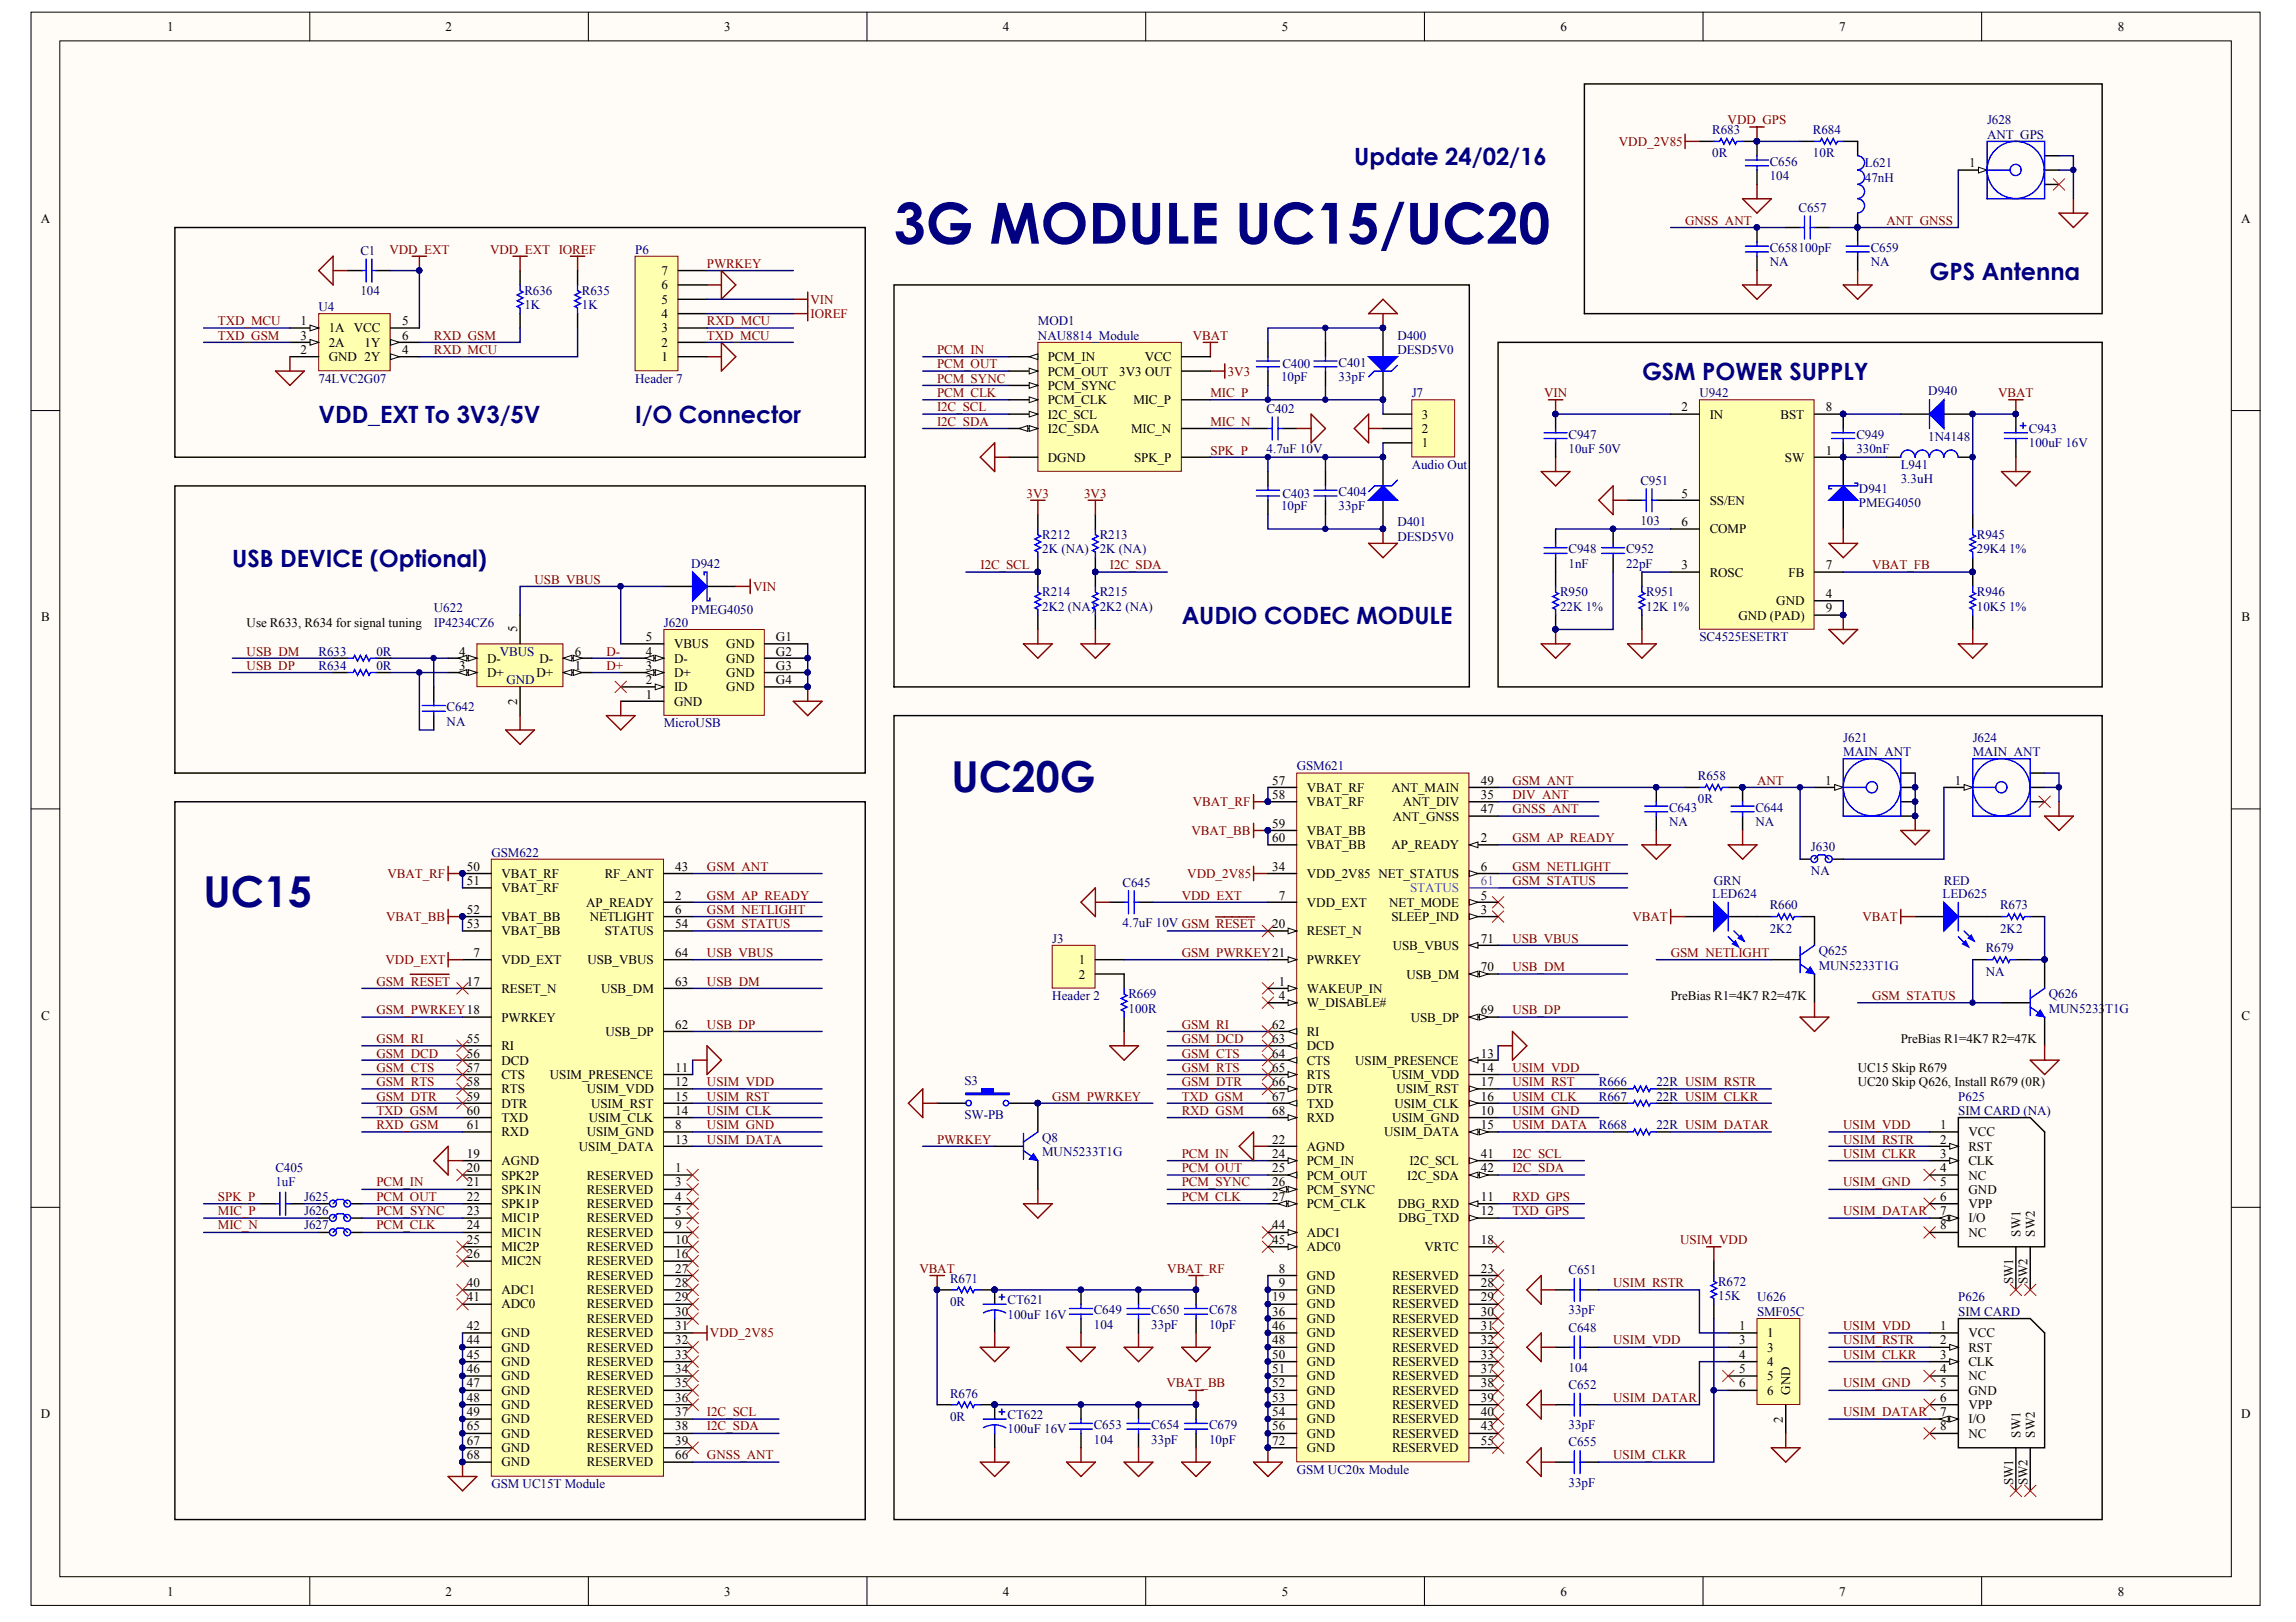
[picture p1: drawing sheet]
<svg xmlns="http://www.w3.org/2000/svg" width="297mm" height="210mm" viewBox="0 0 297 210" stroke-linecap="round" stroke-linejoin="round" font-family="sans-serif">
<defs><g id="words">
<text font-size="7.3" fill="#000080" x="115.6" y="31.5">3G MODULE UC15/UC20</text>
<g font-size="5.5" fill="#000080">
<text x="123.1" y="102.5">UC20G</text>
<text x="26.3" y="117.4">UC15</text>
</g>
<g font-size="3.1" fill="#000080">
<text x="175.2" y="21.3">Update 24/02/16</text>
<text x="249.6" y="36.2">GPS Antenna</text>
<text x="212.4" y="49.2">GSM POWER SUPPLY</text>
<text x="41.2" y="54.8">VDD_EXT To 3V3/5V</text>
<text x="82.2" y="54.8">I/O Connector</text>
<text x="30.1" y="73.3">USB DEVICE (Optional)</text>
<text x="152.9" y="80.8">AUDIO CODEC MODULE</text>
</g>
<g font-size="1.7">
<text x="21.6" y="4">1</text>
<text x="57.7" y="4">2</text>
<text x="93.7" y="4">3</text>
<text x="129.8" y="4">4</text>
<text x="165.8" y="4">5</text>
<text x="201.9" y="4">6</text>
<text x="237.9" y="4">7</text>
<text x="274" y="4">8</text>
<text x="254.7" y="21.7">1</text>
<text x="5.3" y="28.8">A</text>
<text x="290" y="28.8">A</text>
<text x="85.6" y="35.6">7</text>
<text x="85.6" y="41.2">4</text>
<text x="85.6" y="39.3">5</text>
<text x="85.6" y="37.5">6</text>
<text x="38.9" y="42.1">1</text>
<text x="38.9" y="45.8">2</text>
<text x="38.9" y="44">3</text>
<text x="42.5" y="43">1A</text>
<text x="42.5" y="46.7">GND 2Y</text>
<text x="42.5" y="44.9">2A</text>
<text x="45.8" y="43">VCC</text>
<text x="47.2" y="44.9">1Y</text>
<text x="52" y="45.8">4</text>
<text x="52" y="42.1">5</text>
<text x="52" y="44">6</text>
<text x="85.6" y="46.7">1</text>
<text x="85.6" y="44.9">2</text>
<text x="85.6" y="43">3</text>
<text x="135.6" y="46.7">PCM_IN</text>
<text x="148.1" y="46.7">VCC</text>
<text x="135.6" y="48.6">PCM_OUT</text>
<text x="135.6" y="50.5">PCM_SYNC</text>
<text x="135.6" y="52.3">PCM_CLK</text>
<text x="144.8" y="48.6">3V3 OUT</text>
<text x="146.6" y="52.3">MIC_P</text>
<text x="217.5" y="53.2">2</text>
<text x="236.2" y="53.2">8</text>
<text x="135.6" y="59.7">DGND</text>
<text x="135.6" y="54.2">I2C_SCL</text>
<text x="135.6" y="56">I2C_SDA</text>
<text x="146.3" y="56">MIC_N</text>
<text x="146.7" y="59.7">SPK_P</text>
<text x="183.9" y="57.9">1</text>
<text x="183.9" y="56">2</text>
<text x="183.9" y="54.2">3</text>
<text x="221.2" y="54.2">IN</text>
<text x="230.4" y="54.2">BST</text>
<text x="230.9" y="59.7">SW</text>
<text x="236.2" y="58.8">1</text>
<text x="217.5" y="64.4">5</text>
<text x="221.2" y="65.3">SS/EN</text>
<text x="217.5" y="68.1">6</text>
<text x="221.2" y="69">COMP</text>
<text x="217.5" y="73.7">3</text>
<text x="221.2" y="74.6">ROSC</text>
<text x="231.4" y="74.6">FB</text>
<text x="236.2" y="77.4">4</text>
<text x="236.2" y="73.7">7</text>
<text x="5.3" y="80.4">B</text>
<text x="31.9" y="81.1">Use R633, R634 for signal tuning</text>
<text x="66.9" y="81.8" transform="rotate(-90 66.9 81.8)">5</text>
<text x="83.6" y="83">5</text>
<text x="87.2" y="83.9">VBUS</text>
<text x="94" y="83.9">GND</text>
<text x="100.4" y="83">G1</text>
<text x="224.9" y="80.2">GND (PAD)</text>
<text x="229.8" y="78.3">GND</text>
<text x="236.2" y="79.3">9</text>
<text x="290" y="80.4">B</text>
<text x="59.4" y="86.7">3</text>
<text x="59.4" y="84.8">4</text>
<text x="63" y="87.6">D+</text>
<text x="63" y="85.8">D-</text>
<text x="69.4" y="87.6">D+</text>
<text x="69.8" y="85.8">D-</text>
<text x="74.3" y="86.7">1</text>
<text x="74.3" y="84.8">6</text>
<text x="83.6" y="88.5">2</text>
<text x="83.6" y="86.7">3</text>
<text x="83.6" y="84.8">4</text>
<text x="87.2" y="89.5">ID</text>
<text x="87.2" y="87.6">D+</text>
<text x="87.2" y="85.8">D-</text>
<text x="94" y="85.8">GND</text>
<text x="94" y="87.6">GND</text>
<text x="94" y="89.5">GND</text>
<text x="100.4" y="84.8">G2</text>
<text x="100.4" y="86.7">G3</text>
<text x="100.4" y="88.5">G4</text>
<text x="66.9" y="91.2" transform="rotate(-90 66.9 91.2)">2</text>
<text x="83.6" y="90.4">1</text>
<text x="87.2" y="91.3">GND</text>
<text x="164.6" y="101.6">57</text>
<text x="191.6" y="101.6">49</text>
<text x="236.1" y="101.6">1</text>
<text x="252.9" y="101.6">1</text>
<text x="164.6" y="103.4">58</text>
<text x="164.6" y="107.1">59</text>
<text x="169.1" y="102.5">VBAT_RF</text>
<text x="169.1" y="104.3">VBAT_RF</text>
<text x="180" y="102.5">ANT_MAIN</text>
<text x="180.2" y="106.2">ANT_GNSS</text>
<text x="181.5" y="104.3">ANT_DIV</text>
<text x="191.6" y="103.4">35</text>
<text x="191.6" y="105.3">47</text>
<text x="60.4" y="112.7">50</text>
<text x="64.9" y="113.6">VBAT_RF</text>
<text x="78.2" y="113.6">RF_ANT</text>
<text x="87.4" y="112.7">43</text>
<text x="164.6" y="112.7">34</text>
<text x="164.6" y="109">60</text>
<text x="169.1" y="113.6">VDD_2V85 NET_STATUS</text>
<text x="169.1" y="108.1">VBAT_BB</text>
<text x="169.1" y="109.9">VBAT_BB</text>
<text x="180" y="109.9">AP_READY</text>
<text x="191.6" y="109">2</text>
<text x="191.6" y="112.7">6</text>
<text x="60.4" y="114.6">51</text>
<text x="60.4" y="118.3">52</text>
<text x="64.9" y="115.5">VBAT_RF</text>
<text x="64.9" y="119.2">VBAT_BB</text>
<text x="75.8" y="117.3">AP_READY</text>
<text x="76.3" y="119.2">NETLIGHT</text>
<text x="87.4" y="116.4">2</text>
<text x="87.4" y="118.3">6</text>
<text x="165.4" y="116.4">7</text>
<text x="169.1" y="117.3">VDD_EXT</text>
<text x="179.7" y="117.3">NET_MODE</text>
<text x="180" y="119.2">SLEEP_IND</text>
<text x="191.6" y="118.3">3</text>
<text x="191.6" y="116.4">5</text>
<text x="60.4" y="120.1">53</text>
<text x="61.2" y="123.8">7</text>
<text x="64.9" y="124.8">VDD_EXT</text>
<text x="64.9" y="121.1">VBAT_BB</text>
<text x="76" y="124.8">USB_VBUS</text>
<text x="78.2" y="121.1">STATUS</text>
<text x="87.4" y="120.1">54</text>
<text x="87.4" y="123.8">64</text>
<text x="139.6" y="124.8">1</text>
<text x="164.6" y="120.1">20</text>
<text x="169.1" y="121.1">RESET_N</text>
<text x="169.1" y="124.8">PWRKEY</text>
<text x="180.2" y="122.9">USB_VBUS</text>
<text x="191.6" y="125.7">70</text>
<text x="191.6" y="122">71</text>
<text x="5.3" y="132">C</text>
<text x="60.4" y="127.6">17</text>
<text x="64.9" y="128.5">RESET_N</text>
<text x="77.8" y="128.5">USB_DM</text>
<text x="87.4" y="127.6">63</text>
<text x="139.6" y="126.6">2</text>
<text x="165.4" y="127.6">1</text>
<text x="165.4" y="129.4">4</text>
<text x="169.1" y="128.5">WAKEUP_IN</text>
<text x="169.1" y="130.4">W_DISABLE#</text>
<text x="182" y="126.6">USB_DM</text>
<text x="191.6" y="131.3">69</text>
<text x="216.2" y="129.4">PreBias R1=4K7 R2=47K</text>
<text x="290" y="132">C</text>
<text x="60.4" y="135">55</text>
<text x="60.4" y="136.9">56</text>
<text x="64.9" y="132.2">PWRKEY</text>
<text x="64.9" y="135.9">RI</text>
<text x="64.9" y="137.8">DCD</text>
<text x="78.3" y="134.1">USB_DP</text>
<text x="87.4" y="133.1">62</text>
<text x="164.6" y="133.1">62</text>
<text x="164.6" y="135">63</text>
<text x="164.6" y="136.9">64</text>
<text x="169.1" y="134.1">RI</text>
<text x="169.1" y="135.9">DCD</text>
<text x="169.1" y="137.8">CTS</text>
<text x="175.3" y="137.8">USIM_PRESENCE</text>
<text x="182.5" y="132.2">USB_DP</text>
<text x="191.6" y="136.9">13</text>
<text x="245.9" y="135">PreBias R1=4K7 R2=47K</text>
<text x="60.4" y="138.7">57</text>
<text x="60.4" y="140.6">58</text>
<text x="60.4" y="142.4">59</text>
<text x="64.9" y="139.6">CTS</text>
<text x="64.9" y="141.5">RTS</text>
<text x="64.9" y="143.4">DTR</text>
<text x="71.1" y="139.6">USIM_PRESENCE</text>
<text x="75.9" y="141.5">USIM_VDD</text>
<text x="76.5" y="143.4">USIM_RST</text>
<text x="87.4" y="138.7">11</text>
<text x="87.4" y="140.6">12</text>
<text x="87.4" y="142.4">15</text>
<text x="164.6" y="138.7">65</text>
<text x="164.6" y="140.6">66</text>
<text x="164.6" y="142.4">67</text>
<text x="169.1" y="139.6">RTS</text>
<text x="169.1" y="141.5">DTR</text>
<text x="169.1" y="143.4">TXD</text>
<text x="180.1" y="139.6">USIM_VDD</text>
<text x="180.4" y="143.4">USIM_CLK</text>
<text x="180.6" y="141.5">USIM_RST</text>
<text x="191.6" y="138.7">14</text>
<text x="191.6" y="142.4">16</text>
<text x="191.6" y="140.6">17</text>
<text x="240.3" y="138.7">UC15 Skip R679</text>
<text x="240.3" y="140.6">UC20 Skip Q626, Install R679 (0R)</text>
<text x="60.4" y="149.9">19</text>
<text x="60.4" y="144.3">60</text>
<text x="60.4" y="146.1">61</text>
<text x="64.9" y="145.2">TXD</text>
<text x="64.9" y="147.1">RXD</text>
<text x="74.9" y="148.9">USIM_DATA</text>
<text x="75.9" y="147.1">USIM_GND</text>
<text x="76.2" y="145.2">USIM_CLK</text>
<text x="87.4" y="146.1">8</text>
<text x="87.4" y="148">13</text>
<text x="87.4" y="144.3">14</text>
<text x="164.6" y="148">22</text>
<text x="164.6" y="149.9">24</text>
<text x="164.6" y="144.3">68</text>
<text x="169.1" y="148.9">AGND</text>
<text x="169.1" y="145.2">RXD</text>
<text x="179.1" y="147.1">USIM_DATA</text>
<text x="180.1" y="145.2">USIM_GND</text>
<text x="191.6" y="144.3">10</text>
<text x="191.6" y="146.1">15</text>
<text x="191.6" y="149.9">41</text>
<text x="251" y="146.1">1</text>
<text x="251" y="148">2</text>
<text x="251" y="149.9">3</text>
<text x="254.7" y="147.1">VCC</text>
<text x="254.7" y="148.9">RST</text>
<text x="60.4" y="151.7">20</text>
<text x="60.4" y="153.5">21</text>
<text x="60.4" y="155.4">22</text>
<text x="64.9" y="150.8">AGND</text>
<text x="64.9" y="152.6">SPK2P</text>
<text x="64.9" y="154.5">SPK1N</text>
<text x="75.9" y="152.6">RESERVED</text>
<text x="75.9" y="154.5">RESERVED</text>
<text x="87.4" y="151.7">1</text>
<text x="87.4" y="153.5">3</text>
<text x="87.4" y="155.4">4</text>
<text x="164.6" y="151.7">25</text>
<text x="164.6" y="153.5">26</text>
<text x="164.6" y="155.4">27</text>
<text x="169.1" y="150.8">PCM_IN</text>
<text x="169.1" y="152.6">PCM_OUT</text>
<text x="169.1" y="154.5">PCM_SYNC</text>
<text x="182" y="152.6">I2C_SDA</text>
<text x="182.3" y="150.8">I2C_SCL</text>
<text x="191.6" y="155.4">11</text>
<text x="191.6" y="151.7">42</text>
<text x="251" y="151.7">4</text>
<text x="251" y="153.5">5</text>
<text x="251" y="155.4">6</text>
<text x="254.7" y="150.8">CLK</text>
<text x="254.7" y="152.6">NC</text>
<text x="254.7" y="154.5">GND</text>
<text x="60.4" y="157.2">23</text>
<text x="60.4" y="159.1">24</text>
<text x="60.4" y="161">25</text>
<text x="64.9" y="156.3">SPK1P</text>
<text x="64.9" y="158.2">MIC1P</text>
<text x="64.9" y="160">MIC1N</text>
<text x="64.9" y="161.9">MIC2P</text>
<text x="75.9" y="156.3">RESERVED</text>
<text x="75.9" y="158.2">RESERVED</text>
<text x="75.9" y="160">RESERVED</text>
<text x="75.9" y="161.9">RESERVED</text>
<text x="87.4" y="157.2">5</text>
<text x="87.4" y="159.1">9</text>
<text x="87.4" y="161">10</text>
<text x="164.6" y="159.1">44</text>
<text x="164.6" y="161">45</text>
<text x="169.1" y="156.3">PCM_CLK</text>
<text x="169.1" y="160">ADC1</text>
<text x="169.1" y="161.9">ADC0</text>
<text x="180.9" y="156.3">DBG_RXD</text>
<text x="180.9" y="158.2">DBG_TXD</text>
<text x="184.3" y="161.9">VRTC</text>
<text x="191.6" y="157.2">12</text>
<text x="191.6" y="161">18</text>
<text x="251" y="157.2">7</text>
<text x="251" y="159.1">8</text>
<text x="254.7" y="156.3">VPP</text>
<text x="254.7" y="158.2">I/O</text>
<text x="254.7" y="160">NC</text>
<text x="261.4" y="160" transform="rotate(-90 261.4 160)">SW1</text>
<text x="263.2" y="160" transform="rotate(-90 263.2 160)">SW2</text>
<text x="60.4" y="162.8">26</text>
<text x="60.4" y="166.5">40</text>
<text x="64.9" y="163.8">MIC2N</text>
<text x="64.9" y="167.5">ADC1</text>
<text x="75.9" y="163.8">RESERVED</text>
<text x="75.9" y="165.6">RESERVED</text>
<text x="75.9" y="167.5">RESERVED</text>
<text x="87.4" y="162.8">16</text>
<text x="87.4" y="164.7">27</text>
<text x="87.4" y="166.5">28</text>
<text x="165.4" y="164.7">8</text>
<text x="165.4" y="166.5">9</text>
<text x="169.1" y="165.6">GND</text>
<text x="169.1" y="167.5">GND</text>
<text x="180.1" y="165.6">RESERVED</text>
<text x="180.1" y="167.5">RESERVED</text>
<text x="191.6" y="164.7">23</text>
<text x="191.6" y="166.5">28</text>
<text x="260.5" y="166.2" transform="rotate(-90 260.5 166.2)">SW1</text>
<text x="262.3" y="166.2" transform="rotate(-90 262.3 166.2)">SW2</text>
<text x="60.4" y="168.4">41</text>
<text x="60.4" y="172.1">42</text>
<text x="60.4" y="174">44</text>
<text x="64.9" y="169.3">ADC0</text>
<text x="64.9" y="173">GND</text>
<text x="75.9" y="169.3">RESERVED</text>
<text x="75.9" y="171.2">RESERVED</text>
<text x="75.9" y="173">RESERVED</text>
<text x="87.4" y="168.4">29</text>
<text x="87.4" y="170.3">30</text>
<text x="87.4" y="172.1">31</text>
<text x="87.4" y="174">32</text>
<text x="164.6" y="170.3">36</text>
<text x="164.6" y="172.1">46</text>
<text x="164.6" y="174">48</text>
<text x="164.6" y="168.4">19</text>
<text x="169.1" y="171.2">GND</text>
<text x="169.1" y="173">GND</text>
<text x="169.1" y="169.3">GND</text>
<text x="180.1" y="169.3">RESERVED</text>
<text x="180.1" y="171.2">RESERVED</text>
<text x="180.1" y="173">RESERVED</text>
<text x="191.6" y="168.4">29</text>
<text x="191.6" y="170.3">30</text>
<text x="191.6" y="172.1">31</text>
<text x="191.6" y="174">32</text>
<text x="225" y="172.1">1</text>
<text x="225" y="174">3</text>
<text x="228.6" y="173">1</text>
<text x="251" y="172.1">1</text>
<text x="251" y="174">2</text>
<text x="254.7" y="173">VCC</text>
<text x="60.4" y="175.8">45</text>
<text x="60.4" y="177.7">46</text>
<text x="60.4" y="179.5">47</text>
<text x="64.9" y="174.9">GND</text>
<text x="64.9" y="176.8">GND</text>
<text x="64.9" y="178.6">GND</text>
<text x="75.9" y="174.9">RESERVED</text>
<text x="75.9" y="176.8">RESERVED</text>
<text x="75.9" y="178.6">RESERVED</text>
<text x="87.4" y="175.8">33</text>
<text x="87.4" y="177.7">34</text>
<text x="87.4" y="179.5">35</text>
<text x="164.6" y="179.5">52</text>
<text x="164.6" y="175.8">50</text>
<text x="164.6" y="177.7">51</text>
<text x="169.1" y="174.9">GND</text>
<text x="169.1" y="176.8">GND</text>
<text x="169.1" y="178.6">GND</text>
<text x="180.1" y="174.9">RESERVED</text>
<text x="180.1" y="176.8">RESERVED</text>
<text x="180.1" y="178.6">RESERVED</text>
<text x="191.6" y="175.8">33</text>
<text x="191.6" y="177.7">37</text>
<text x="191.6" y="179.5">38</text>
<text x="225" y="179.5">6</text>
<text x="225" y="177.7">5</text>
<text x="225" y="175.8">4</text>
<text x="228.6" y="174.9">3</text>
<text x="228.6" y="178.6">5</text>
<text x="228.6" y="176.8">4</text>
<text x="251" y="175.8">3</text>
<text x="251" y="177.7">4</text>
<text x="251" y="179.5">5</text>
<text x="254.7" y="174.9">RST</text>
<text x="254.7" y="176.8">CLK</text>
<text x="254.7" y="178.6">NC</text>
<text x="5.3" y="183.5">D</text>
<text x="60.4" y="181.4">48</text>
<text x="60.4" y="183.3">49</text>
<text x="60.4" y="185.1">65</text>
<text x="64.9" y="180.5">GND</text>
<text x="64.9" y="182.3">GND</text>
<text x="64.9" y="184.2">GND</text>
<text x="75.9" y="180.5">RESERVED</text>
<text x="75.9" y="182.3">RESERVED</text>
<text x="75.9" y="184.2">RESERVED</text>
<text x="87.4" y="181.4">36</text>
<text x="87.4" y="183.3">37</text>
<text x="87.4" y="185.1">38</text>
<text x="164.6" y="183.3">54</text>
<text x="164.6" y="181.4">53</text>
<text x="164.6" y="185.1">56</text>
<text x="169.1" y="184.2">GND</text>
<text x="169.1" y="182.3">GND</text>
<text x="169.1" y="180.5">GND</text>
<text x="180.1" y="184.2">RESERVED</text>
<text x="180.1" y="180.5">RESERVED</text>
<text x="180.1" y="182.3">RESERVED</text>
<text x="191.6" y="183.3">40</text>
<text x="191.6" y="185.1">43</text>
<text x="191.6" y="181.4">39</text>
<text x="228.6" y="180.5">6</text>
<text x="230.7" y="184.1" transform="rotate(-90 230.7 184.1)">2</text>
<text x="231.6" y="180.5" transform="rotate(-90 231.6 180.5)">GND</text>
<text x="251" y="181.4">6</text>
<text x="251" y="183.3">7</text>
<text x="251" y="185.1">8</text>
<text x="254.7" y="180.5">GND</text>
<text x="254.7" y="182.3">VPP</text>
<text x="254.7" y="184.2">I/O</text>
<text x="290" y="183.5">D</text>
<text x="60.4" y="187">67</text>
<text x="60.4" y="188.8">68</text>
<text x="64.9" y="187.9">GND</text>
<text x="64.9" y="189.8">GND</text>
<text x="64.9" y="186">GND</text>
<text x="75.9" y="186">RESERVED</text>
<text x="75.9" y="187.9">RESERVED</text>
<text x="75.9" y="189.8">RESERVED</text>
<text x="87.4" y="187">39</text>
<text x="87.4" y="188.8">66</text>
<text x="164.6" y="187">72</text>
<text x="169.1" y="186">GND</text>
<text x="169.1" y="187.9">GND</text>
<text x="180.1" y="186">RESERVED</text>
<text x="180.1" y="187.9">RESERVED</text>
<text x="191.6" y="187">55</text>
<text x="254.7" y="186">NC</text>
<text x="261.4" y="186" transform="rotate(-90 261.4 186)">SW1</text>
<text x="263.2" y="186" transform="rotate(-90 263.2 186)">SW2</text>
<text x="260.5" y="192.2" transform="rotate(-90 260.5 192.2)">SW1</text>
<text x="262.3" y="192.2" transform="rotate(-90 262.3 192.2)">SW2</text>
<text x="21.6" y="206.5">1</text>
<text x="57.7" y="206.5">2</text>
<text x="93.7" y="206.5">3</text>
<text x="129.8" y="206.5">4</text>
<text x="165.8" y="206.5">5</text>
<text x="201.9" y="206.5">6</text>
<text x="237.9" y="206.5">7</text>
<text x="274" y="206.5">8</text>
</g>
<g font-size="1.7" fill="#000080">
<text x="221.5" y="17.4">R683</text>
<text x="234.5" y="17.4">R684</text>
<text x="257.1" y="16.1">J628</text>
<text x="257.1" y="17.9">ANT_GPS</text>
<text x="221.5" y="20.4">0R</text>
<text x="229" y="21.4">C656</text>
<text x="229" y="23.3">104</text>
<text x="234.5" y="20.4">10R</text>
<text x="241.3" y="21.7">L621</text>
<text x="241.3" y="23.5">47nH</text>
<text x="232.7" y="27.4">C657</text>
<text x="46.6" y="33">C1</text>
<text x="82.2" y="32.8">P6</text>
<text x="229" y="32.6">C658100pF</text>
<text x="229" y="34.5">NA</text>
<text x="242" y="32.6">C659</text>
<text x="242" y="34.5">NA</text>
<text x="41.2" y="40.2">U4</text>
<text x="46.6" y="38.2">104</text>
<text x="67.8" y="38.2">R636</text>
<text x="67.8" y="40">1K</text>
<text x="75.3" y="38.2">R635</text>
<text x="75.3" y="40">1K</text>
<text x="134.3" y="42.1">MOD1</text>
<text x="134.3" y="44">NAU8814_Module</text>
<text x="165.9" y="47.7">C400</text>
<text x="173.2" y="47.5">C401</text>
<text x="180.8" y="44">D400</text>
<text x="180.8" y="45.8">DESD5V0</text>
<text x="41.2" y="49.5">74LVC2G07</text>
<text x="82.2" y="49.5">Header 7</text>
<text x="163.9" y="53.4">C402</text>
<text x="165.7" y="49.3">10pF</text>
<text x="173.2" y="49.3">33pF</text>
<text x="182.6" y="51.4">J7</text>
<text x="219.9" y="51.4">U942</text>
<text x="249.5" y="51.2">D940</text>
<text x="163.9" y="58.6">4.7uF 10V</text>
<text x="202.9" y="56.7">C947</text>
<text x="202.9" y="58.6">10uF 50V</text>
<text x="240.2" y="56.7">C949</text>
<text x="240.2" y="58.6">330nF</text>
<text x="249.5" y="57.1">1N4148</text>
<text x="262.5" y="56">C943</text>
<text x="262.5" y="57.9">100uF 16V</text>
<text x="165.9" y="64.4">C403</text>
<text x="173.2" y="64.2">C404</text>
<text x="182.6" y="60.7">Audio Out</text>
<text x="212.2" y="62.7">C951</text>
<text x="240.5" y="63.8">D941</text>
<text x="240.5" y="65.7">PMEG4050</text>
<text x="245.9" y="60.7">L941</text>
<text x="245.9" y="62.5">3.3uH</text>
<text x="134.8" y="69.8">R212</text>
<text x="134.8" y="71.6">2K (NA)</text>
<text x="142.3" y="69.8">R213</text>
<text x="142.3" y="71.6">2K (NA)</text>
<text x="165.7" y="66">10pF</text>
<text x="173.2" y="66">33pF</text>
<text x="180.8" y="68.1">D401</text>
<text x="180.8" y="70">DESD5V0</text>
<text x="202.9" y="71.6">C948</text>
<text x="210.4" y="71.6">C952</text>
<text x="212.2" y="67.9">103</text>
<text x="255.8" y="69.8">R945</text>
<text x="255.8" y="71.6">29K4 1%</text>
<text x="89.4" y="73.5">D942</text>
<text x="134.8" y="77.2">R214</text>
<text x="142.3" y="77.2">R215</text>
<text x="201.8" y="77.2">R950</text>
<text x="202.9" y="73.5">1nF</text>
<text x="210.4" y="73.5">22pF</text>
<text x="213" y="77.2">R951</text>
<text x="255.8" y="77.2">R946</text>
<text x="56.1" y="79.3">U622</text>
<text x="56.1" y="81.1">IP4234CZ6</text>
<text x="85.9" y="81.1">J620</text>
<text x="89.4" y="79.4">PMEG4050</text>
<text x="134.8" y="79">2K2 (NA) 2K2 (NA)</text>
<text x="201.8" y="79">22K 1%</text>
<text x="213" y="79">12K 1%</text>
<text x="219.9" y="83">SC4525ESETRT</text>
<text x="255.8" y="79">10K5 1%</text>
<text x="41.2" y="84.8">R633</text>
<text x="41.2" y="86.7">R634</text>
<text x="48.7" y="84.8">0R</text>
<text x="48.7" y="86.7">0R</text>
<text x="64.7" y="84.8">VBUS</text>
<text x="65.5" y="88.5">GND</text>
<text x="57.8" y="92.1">C642</text>
<text x="57.8" y="93.9">NA</text>
<text x="85.9" y="94.1">MicroUSB</text>
<text x="238.5" y="96">J621</text>
<text x="255.2" y="96">J624</text>
<text x="167.8" y="99.7">GSM621</text>
<text x="219.7" y="101">R658</text>
<text x="238.5" y="97.8">MAIN_ANT</text>
<text x="255.2" y="97.8">MAIN_ANT</text>
<text x="215.9" y="105.1">C643</text>
<text x="215.9" y="106.9">NA</text>
<text x="219.7" y="104">0R</text>
<text x="227.1" y="105.1">C644</text>
<text x="227.1" y="106.9">NA</text>
<text x="63.6" y="110.8">GSM622</text>
<text x="234.3" y="110.1">J630</text>
<text x="234.3" y="113.2">NA</text>
<text x="145.2" y="114.7">C645</text>
<text x="145.2" y="119.9">4.7uF 10V GSM_RESET</text>
<text x="221.5" y="116.2">LED624</text>
<text x="221.7" y="114.6">GRN</text>
<text x="229" y="117.7">R660</text>
<text x="251.3" y="116.2">LED625</text>
<text x="251.5" y="114.6">RED</text>
<text x="258.8" y="117.7">R673</text>
<text x="136.1" y="122">J3</text>
<text x="229" y="120.7">2K2</text>
<text x="235.3" y="123.6">Q625</text>
<text x="235.3" y="125.5">MUN5233T1G</text>
<text x="256.9" y="123.3">R679</text>
<text x="258.8" y="120.7">2K2</text>
<text x="136.1" y="129.4">Header 2</text>
<text x="146" y="129.2">R669</text>
<text x="146" y="131.1">100R</text>
<text x="256.9" y="126.3">NA</text>
<text x="265.1" y="129.2">Q626</text>
<text x="265.1" y="131.1">MUN5233T1G</text>
<text x="124.8" y="140.4">S3</text>
<text x="206.9" y="142.4">R667</text>
<text x="206.9" y="140.6">R666</text>
<text x="214.3" y="142.4">22R USIM_CLKR</text>
<text x="214.3" y="140.6">22R USIM_RSTR</text>
<text x="253.3" y="142.4">P625</text>
<text x="124.8" y="144.8">SW-PB</text>
<text x="134.8" y="147.8">Q8</text>
<text x="134.8" y="149.6">MUN5233T1G</text>
<text x="206.9" y="146.1">R668</text>
<text x="214.3" y="146.1">22R USIM_DATAR</text>
<text x="253.3" y="144.3">SIM CARD (NA)</text>
<text x="35.6" y="151.7">C405</text>
<text x="35.6" y="153.5">1uF</text>
<text x="39.4" y="155.4">J625</text>
<text x="39.4" y="157.2">J626</text>
<text x="39.4" y="159.1">J627</text>
<text x="122.9" y="166">R671</text>
<text x="202.9" y="164.9">C651</text>
<text x="222.3" y="166.4">R672</text>
<text x="122.9" y="169">0R</text>
<text x="130.4" y="168.8">CT621</text>
<text x="130.4" y="170.6">100uF 16V</text>
<text x="141.5" y="170.1">C649</text>
<text x="141.5" y="171.9">104</text>
<text x="148.9" y="170.1">C650</text>
<text x="148.9" y="171.9">33pF</text>
<text x="156.4" y="170.1">C678</text>
<text x="156.4" y="171.9">10pF</text>
<text x="202.9" y="170.1">33pF</text>
<text x="202.9" y="172.3">C648</text>
<text x="222.3" y="168.2">15K</text>
<text x="227.3" y="168.4">U626</text>
<text x="227.3" y="170.3">SMF05C</text>
<text x="253.3" y="168.4">P626</text>
<text x="253.3" y="170.3">SIM CARD</text>
<text x="202.9" y="179.8">C652</text>
<text x="202.9" y="177.5">104</text>
<text x="122.9" y="180.9">R676</text>
<text x="122.9" y="183.9">0R</text>
<text x="130.4" y="183.6">CT622</text>
<text x="130.4" y="185.5">100uF 16V</text>
<text x="141.5" y="184.9">C653</text>
<text x="148.9" y="184.9">C654</text>
<text x="156.4" y="184.9">C679</text>
<text x="202.9" y="184.9">33pF</text>
<text x="141.5" y="186.8">104</text>
<text x="148.9" y="186.8">33pF</text>
<text x="156.4" y="186.8">10pF</text>
<text x="167.8" y="190.7">GSM UC20x Module</text>
<text x="202.9" y="187.2">C655</text>
<text x="63.6" y="192.6">GSM UC15T Module</text>
<text x="202.9" y="192.4">33pF</text>
</g>
<g font-size="1.7" fill="#800000">
<text x="223.5" y="16.1">VDD_GPS</text>
<text x="209.4" y="18.9">VDD_2V85</text>
<text x="218" y="29.1">GNSS_ANT</text>
<text x="244.1" y="29.1">ANT_GNSS</text>
<text x="50.4" y="32.8">VDD_EXT</text>
<text x="63.4" y="32.8">VDD_EXT IOREF</text>
<text x="91.5" y="34.7">PWRKEY</text>
<text x="104.9" y="41.2">IOREF</text>
<text x="104.9" y="39.3">VIN</text>
<text x="28.2" y="44">TXD_GSM</text>
<text x="28.2" y="42.1">TXD_MCU</text>
<text x="56.1" y="44">RXD_GSM</text>
<text x="56.1" y="45.8">RXD_MCU</text>
<text x="91.5" y="44">TXD_MCU</text>
<text x="91.5" y="42.1">RXD_MCU</text>
<text x="121.2" y="45.8">PCM_IN</text>
<text x="121.2" y="47.7">PCM_OUT</text>
<text x="154.3" y="44">VBAT</text>
<text x="121.2" y="49.5">PCM_SYNC</text>
<text x="121.2" y="51.4">PCM_CLK</text>
<text x="121.2" y="53.2">I2C_SCL</text>
<text x="156.6" y="51.4">MIC_P</text>
<text x="158.8" y="48.6">3V3</text>
<text x="199.8" y="51.4">VIN</text>
<text x="258.5" y="51.4">VBAT</text>
<text x="121.2" y="55.1">I2C_SDA</text>
<text x="156.6" y="55.1">MIC_N</text>
<text x="156.6" y="58.8">SPK_P</text>
<text x="132.8" y="64.4">3V3</text>
<text x="140.2" y="64.4">3V3</text>
<text x="69.1" y="75.5">USB_VBUS</text>
<text x="97.4" y="76.5">VIN</text>
<text x="126.8" y="73.7">I2C_SCL</text>
<text x="143.6" y="73.7">I2C_SDA</text>
<text x="242.2" y="73.7">VBAT_FB</text>
<text x="31.9" y="86.7">USB_DP</text>
<text x="31.9" y="84.8">USB_DM</text>
<text x="78.4" y="84.8">D-</text>
<text x="78.4" y="86.7">D+</text>
<text x="195.7" y="101.6">GSM_ANT</text>
<text x="227.3" y="101.6">ANT</text>
<text x="154.3" y="104.3">VBAT_RF</text>
<text x="195.7" y="105.3">GNSS_ANT</text>
<text x="195.7" y="103.4">DIV_ANT</text>
<text x="50.1" y="113.6">VBAT_RF</text>
<text x="91.5" y="112.7">GSM_ANT</text>
<text x="153.6" y="113.6">VDD_2V85</text>
<text x="154.1" y="108.1">VBAT_BB</text>
<text x="195.7" y="112.7">GSM_NETLIGHT</text>
<text x="195.7" y="109">GSM_AP_READY</text>
<text x="50" y="119.2">VBAT_BB</text>
<text x="91.5" y="116.4">GSM_AP_READY</text>
<text x="91.5" y="118.3">GSM_NETLIGHT</text>
<text x="152.9" y="116.4">VDD_EXT</text>
<text x="195.7" y="114.6">GSM_STATUS</text>
<text x="211.2" y="119.2">VBAT</text>
<text x="241" y="119.2">VBAT</text>
<text x="49.9" y="124.8">VDD_EXT</text>
<text x="91.5" y="120.1">GSM_STATUS</text>
<text x="91.5" y="123.8">USB_VBUS</text>
<text x="152.9" y="123.8">GSM_PWRKEY21</text>
<text x="195.7" y="125.7">USB_DM</text>
<text x="195.7" y="122">USB_VBUS</text>
<text x="216.2" y="123.8">GSM_NETLIGHT</text>
<text x="48.7" y="127.6">GSM_RESET</text>
<text x="48.7" y="131.3">GSM_PWRKEY18</text>
<text x="91.5" y="127.6">USB_DM</text>
<text x="195.7" y="131.3">USB_DP</text>
<text x="242.2" y="129.4">GSM_STATUS</text>
<text x="48.7" y="136.9">GSM_DCD</text>
<text x="48.7" y="135">GSM_RI</text>
<text x="91.5" y="133.1">USB_DP</text>
<text x="152.9" y="136.9">GSM_CTS</text>
<text x="152.9" y="135">GSM_DCD</text>
<text x="152.9" y="133.1">GSM_RI</text>
<text x="48.7" y="142.4">GSM_DTR</text>
<text x="48.7" y="140.6">GSM_RTS</text>
<text x="48.7" y="138.7">GSM_CTS</text>
<text x="91.5" y="140.6">USIM_VDD</text>
<text x="91.5" y="142.4">USIM_RST</text>
<text x="136.1" y="142.4">GSM_PWRKEY</text>
<text x="152.9" y="142.4">TXD_GSM</text>
<text x="152.9" y="140.6">GSM_DTR</text>
<text x="152.9" y="138.7">GSM_RTS</text>
<text x="195.7" y="138.7">USIM_VDD</text>
<text x="195.7" y="142.4">USIM_CLK</text>
<text x="195.7" y="140.6">USIM_RST</text>
<text x="48.7" y="144.3">TXD_GSM</text>
<text x="48.7" y="146.1">RXD_GSM</text>
<text x="91.5" y="148">USIM_DATA</text>
<text x="91.5" y="144.3">USIM_CLK</text>
<text x="91.5" y="146.1">USIM_GND</text>
<text x="121.2" y="148">PWRKEY</text>
<text x="152.9" y="144.3">RXD_GSM</text>
<text x="152.9" y="149.9">PCM_IN</text>
<text x="195.7" y="146.1">USIM_DATA</text>
<text x="195.7" y="144.3">USIM_GND</text>
<text x="195.7" y="149.9">I2C_SCL</text>
<text x="238.5" y="149.9">USIM_CLKR</text>
<text x="238.5" y="148">USIM_RSTR</text>
<text x="238.5" y="146.1">USIM_VDD</text>
<text x="28.2" y="155.4">SPK_P</text>
<text x="48.7" y="153.5">PCM_IN</text>
<text x="48.7" y="155.4">PCM_OUT</text>
<text x="152.9" y="151.7">PCM_OUT</text>
<text x="152.9" y="153.5">PCM_SYNC</text>
<text x="152.9" y="155.4">PCM_CLK</text>
<text x="195.7" y="155.4">RXD_GPS</text>
<text x="195.7" y="151.7">I2C_SDA</text>
<text x="238.5" y="153.5">USIM_GND</text>
<text x="28.2" y="157.2">MIC_P</text>
<text x="28.2" y="159.1">MIC_N</text>
<text x="48.7" y="157.2">PCM_SYNC</text>
<text x="48.7" y="159.1">PCM_CLK</text>
<text x="195.7" y="157.2">TXD_GPS</text>
<text x="217.4" y="161">USIM_VDD</text>
<text x="238.5" y="157.2">USIM_DATAR</text>
<text x="118.9" y="164.7">VBAT</text>
<text x="151" y="164.7">VBAT_RF</text>
<text x="208.7" y="166.5">USIM_RSTR</text>
<text x="91.8" y="173">VDD_2V85</text>
<text x="208.7" y="174">USIM_VDD</text>
<text x="238.5" y="172.1">USIM_VDD</text>
<text x="238.5" y="174">USIM_RSTR</text>
<text x="150.9" y="179.5">VBAT_BB</text>
<text x="238.5" y="179.5">USIM_GND</text>
<text x="238.5" y="175.8">USIM_CLKR</text>
<text x="91.5" y="183.3">I2C_SCL</text>
<text x="91.5" y="185.1">I2C_SDA</text>
<text x="208.7" y="181.4">USIM_DATAR</text>
<text x="238.5" y="183.3">USIM_DATAR</text>
<text x="91.5" y="188.8">GNSS_ANT</text>
<text x="208.7" y="188.8">USIM_CLKR</text>
</g>
<g font-size="1.7" fill="#009cca">
<text x="182.4" y="115.5">STATUS</text>
<text x="191.6" y="114.6">61</text>
</g>
</g></defs>
<g fill="#fffcf8" stroke="#000" stroke-width=".13">
<path d="M4 1.6h288.4v206.2h-288.4z"/>
<path d="M7.7 5.3h281v198.7h-281z"/>
</g>
<g fill="none" stroke="#000" stroke-width=".13">
<path d="M40.1 1.6v3.7M76.1 1.6v3.7M112.2 1.6v3.7M148.2 1.6v3.7M184.3 1.6v3.7M220.3 1.6v3.7M256.4 1.6v3.7M4 53.1h3.7M288.7 53.1h3.7M4 104.7h3.7M288.7 104.7h3.7M4 156.2h3.7"/>
<path d="M288.7 156.2h3.7M40.1 204.1v3.7M76.1 204.1v3.7M112.2 204.1v3.7M148.2 204.1v3.7M184.3 204.1v3.7M220.3 204.1v3.7M256.4 204.1v3.7"/>
</g>
<path d="M63.6 111.2h22.2v79.8h-22.2z" fill="#ffffb0" stroke="#800000" stroke-width=".13"/>
<g fill="none" stroke="#000" stroke-width=".19">
<path d="M59.8 118.6h3.8M59.8 113h3.8M59.8 114.9h3.8M85.9 116.8h3.7M85.9 118.6h3.7M85.9 113h3.7M214.3 101.9v1.9M214.3 105.6v1.9M218 101.9h1.9M223.6 101.9h1.8v1.9M225.4 105.6v1.9M234.7 101.9h3.8"/>
<path d="M245.9 105.6h1.9M59.8 139.1h3.8M59.8 127.9h3.8M59.8 131.6h3.8M59.8 120.5h3.8M59.8 135.3h3.8M59.8 137.2h3.8M59.8 124.2h3.8M85.9 139.1h3.7M85.9 127.9h3.7M85.9 120.5h3.7M85.9 133.5h3.7"/>
<path d="M85.9 124.2h3.7M59.8 146.5h3.8M59.8 140.9h3.8M59.8 144.6h3.8M59.8 142.8h3.8M59.8 150.2h3.8M59.8 152.1h3.8M59.8 153.9h3.8M59.8 155.8h3.8M59.8 157.6h3.8M59.8 159.5h3.8M85.9 146.5h3.7"/>
<path d="M85.9 140.9h3.7M85.9 148.3h3.7M85.9 144.6h3.7M85.9 142.8h3.7M85.9 152.1h3.7M85.9 153.9h3.7M85.9 155.8h3.7M85.9 157.6h3.7M85.9 159.5h3.7M208.7 146.5h1.9M208.7 140.9h1.9M208.7 142.8h1.9"/>
<path d="M214.3 146.5h1.8M214.3 140.9h1.8M214.3 142.8h1.8M59.8 161.3h3.8M59.8 163.2h3.8M59.8 166.9h3.8M59.8 168.8h3.8M59.8 172.5h3.8M59.8 174.4h3.8M59.8 176.2h3.8M59.8 178.1h3.8M59.8 179.9h3.8"/>
<path d="M85.9 161.3h3.7M85.9 163.2h3.7M85.9 166.9h3.7M85.9 168.8h3.7M85.9 165.1h3.7M85.9 170.6h3.7M85.9 172.5h3.7M85.9 174.4h3.7M85.9 176.2h3.7M85.9 178.1h3.7M85.9 179.9h3.7M59.8 181.8h3.8"/>
<path d="M59.8 183.6h3.8M59.8 185.5h3.8M59.8 187.4h3.8M59.8 189.2h3.8M85.9 181.8h3.7M85.9 183.6h3.7M85.9 185.5h3.7M85.9 187.4h3.7M85.9 189.2h3.7"/>
</g>
<g fill="#000080" stroke="#000080" stroke-width=".13">
<circle cx="59.8" cy="174.3" r=".35"/>
<circle cx="59.8" cy="176.2" r=".35"/>
<circle cx="59.8" cy="178" r=".35"/>
<circle cx="59.8" cy="179.9" r=".35"/>
<circle cx="59.8" cy="181.8" r=".35"/>
<circle cx="59.8" cy="183.6" r=".35"/>
<circle cx="59.8" cy="113" r=".35"/>
<circle cx="59.8" cy="118.6" r=".35"/>
<circle cx="59.8" cy="187.3" r=".35"/>
<circle cx="59.8" cy="189.2" r=".35"/>
<circle cx="59.8" cy="185.5" r=".35"/>
<circle cx="164" cy="103.7" r=".35"/>
<circle cx="164" cy="107.5" r=".35"/>
<circle cx="164" cy="187.3" r=".35"/>
<circle cx="214.3" cy="101.9" r=".35"/>
<circle cx="225.4" cy="101.9" r=".35"/>
<circle cx="247.8" cy="105.6" r=".35"/>
</g>
<g fill="none" stroke="#f00" stroke-width=".13">
<path d="M163.3 119.7l1.5 1.5M164.8 119.7l-1.5 1.5M193.1 117.9l1.5 1.5M193.1 116l1.5 1.5M194.6 117.9l-1.5 1.5M194.6 116l-1.5 1.5M59.1 138.3l1.5 1.5M59.1 136.5l1.5 1.4M59.1 134.6l1.5 1.5M59.1 127.2l1.5 1.5M60.6 138.3l-1.5 1.5M60.6 136.5l-1.5 1.4"/>
<path d="M60.6 134.6l-1.5 1.5M60.6 127.2l-1.5 1.5M163.3 127.2l1.5 1.5M163.3 129l1.5 1.5M164.8 127.2l-1.5 1.5M164.8 129l-1.5 1.5M59.1 140.2l1.5 1.5M59.1 151.3l1.5 1.5M59.1 142l1.5 1.5M60.6 151.3l-1.5 1.5M60.6 142l-1.5 1.5M60.6 140.2l-1.5 1.5"/>
<path d="M88.9 151.3l1.5 1.5M88.9 153.2l1.5 1.5M88.9 155l1.5 1.5M88.9 156.9l1.5 1.5M88.9 158.7l1.5 1.5M90.4 151.3l-1.5 1.5M90.4 153.2l-1.5 1.5M90.4 155l-1.5 1.5M90.4 156.9l-1.5 1.5M90.4 158.7l-1.5 1.5M163.3 158.7l1.5 1.5M164.8 158.7l-1.5 1.5"/>
<path d="M248.9 151.3l1.5 1.5M248.9 158.7l1.5 1.5M248.9 155l1.5 1.5M250.4 151.3l-1.5 1.5M250.4 158.7l-1.5 1.5M250.4 155l-1.5 1.5M59.1 160.6l1.5 1.5M59.1 162.5l1.5 1.4M59.1 166.2l1.5 1.5M59.1 168l1.5 1.5M60.6 160.6l-1.5 1.5M60.6 162.5l-1.5 1.4"/>
<path d="M60.6 166.2l-1.5 1.5M60.6 168l-1.5 1.5M88.9 166.2l1.5 1.5M88.9 168l1.5 1.5M88.9 169.9l1.5 1.5M88.9 173.6l1.5 1.5M88.9 175.5l1.5 1.5M88.9 177.3l1.5 1.5M88.9 179.2l1.5 1.5M88.9 164.3l1.5 1.5M88.9 160.6l1.5 1.5M88.9 162.5l1.5 1.4"/>
<path d="M90.4 166.2l-1.5 1.5M90.4 168l-1.5 1.5M90.4 169.9l-1.5 1.5M90.4 173.6l-1.5 1.5M90.4 175.5l-1.5 1.5M90.4 177.3l-1.5 1.5M90.4 179.2l-1.5 1.5M90.4 160.6l-1.5 1.5M90.4 162.5l-1.5 1.4M90.4 164.3l-1.5 1.5M163.3 160.6l1.5 1.5M164.8 160.6l-1.5 1.5"/>
<path d="M193.1 164.3l1.5 1.5M193.1 166.2l1.5 1.5M193.1 168l1.5 1.5M193.1 169.9l1.5 1.5M193.1 171.8l1.5 1.4M193.1 173.6l1.5 1.5M193.1 175.5l1.5 1.5M193.1 177.3l1.5 1.5M193.1 179.2l1.5 1.5M194.6 164.3l-1.5 1.5M194.6 166.2l-1.5 1.5M194.6 168l-1.5 1.5"/>
<path d="M194.6 169.9l-1.5 1.5M194.6 171.8l-1.5 1.4M194.6 173.6l-1.5 1.5M194.6 175.5l-1.5 1.5M194.6 177.3l-1.5 1.5M194.6 179.2l-1.5 1.5M88.9 181l1.5 1.5M88.9 186.6l1.5 1.5M90.4 181l-1.5 1.5M90.4 186.6l-1.5 1.5M193.1 181l1.5 1.5M193.1 182.9l1.5 1.5"/>
<path d="M193.1 184.8l1.5 1.4M193.1 186.6l1.5 1.5M194.6 181l-1.5 1.5M194.6 182.9l-1.5 1.5M194.6 184.8l-1.5 1.4M194.6 186.6l-1.5 1.5"/>
</g>
<g fill="none" stroke="#800000" stroke-width=".19">
<path d="M58 112.1v1.9M58 117.7v1.8M58 113h1.8M58 118.6h1.8M157.3 118.7h5M162.2 113h1.8M162.2 102.8v1.9M162.2 106.5v1.9M162.2 112.1v1.9M162.2 103.8h1.8M162.2 107.5h1.8M212.4 109.3h3.7l-1.8 1.9z"/>
<path d="M214.3 107.5v1.8M223.6 109.3h3.7l-1.9 1.9zM225.4 107.5v1.8M53.1 126.1h5M58 123.3v1.8M58 124.2h1.8M89.6 137.2h1.9M91.5 135.3l1.8 1.9-1.8 1.9zM193.8 135.3h1.9M195.7 133.5l1.8 1.8-1.8 1.9zM58 191.1h3.7l-1.9 1.8zM59.8 189.2v1.9"/>
<path d="M162.2 189.2h3.7l-1.9 1.9zM164 187.4v1.8"/>
</g>
<g fill="none" stroke="#000080" stroke-width=".19">
<path d="M59.8 113v1.9M59.8 118.6v1.9M89.6 118.6h16.8M89.6 116.8h16.8M89.6 113h16.8M164 101.9v1.9M164 107.5v1.8M193.8 113h16.8M193.8 114.9h16.8M193.8 105.6h13M46.8 137.2h13M46.8 139.1h13"/>
<path d="M46.8 135.3h13M46.8 127.9h13M46.8 131.6h13M89.6 124.2h16.8M89.6 120.5h16.8M89.6 127.9h16.8M89.6 133.5h16.8M89.6 137.2v1.9M151 120.5h13M193.8 139.1h13M46.8 144.6h13M46.8 146.5h13"/>
<path d="M46.8 140.9h13M46.8 142.8h13M89.6 144.6h16.8M89.6 146.5h16.8M89.6 140.9h16.8M89.6 142.8h16.8M89.6 148.3h16.8M151 144.6h13M151 142.8h13M216.1 142.8h13.1M59.8 172.5v16.7M164 165.1v22.3"/>
</g>
<g fill="none" stroke="#00f" stroke-width=".19">
<path d="M212.8 105.1h3M212.8 104.3h3M214.3 103.8v.5M214.3 105.1v.5M219.9 101.9h.7l.2-.4 .4 .8 .3-.8 .4 .8 .4-.8 .4 .8 .1-.4h.8M224 105.1h2.9M224 104.3h2.9M225.4 103.8v.5M225.4 105.1v.5M210.6 146.5h.7l.2-.4 .4 .8 .3-.8 .4 .8 .4-.8 .3 .8 .2-.4h.8M210.6 142.8h.7l.2-.4 .4 .7 .3-.7 .4 .7 .4-.7 .3 .7 .2-.3h.8M210.6 140.9h.7l.2-.4 .4 .8 .3-.8 .4 .8 .4-.8 .3 .8 .2-.4h.8"/>
<circle cx="242.2" cy="101.9" r=".73"/>
<circle cx="242.2" cy="101.9" r="3.7"/>
</g>
<path d="M237.4 101.5l1.1 .4-1.1 .4z" fill="#fffcf8" stroke="#000" stroke-width=".13"/>
<path d="M245.9 100h1.9M245.9 101.9h1.9M245.9 103.8h1.9M201.3 166.9h1.8M201.3 174.4h1.8M205 166.9h1.8M205 174.4h1.8M201.3 181.8h1.8M201.3 189.2h1.8M205 181.8h1.8M205 189.2h1.8" fill="none" stroke="#000" stroke-width=".19"/>
<g fill="#000080" stroke="#000080" stroke-width=".13">
<circle cx="247.8" cy="101.9" r=".35"/>
<circle cx="247.8" cy="103.7" r=".35"/>
<circle cx="247.8" cy="105.6" r=".35"/>
</g>
<g fill="none" stroke="#00f" stroke-width=".19">
<path d="M238.5 98.2h7.4v7.4h-7.4zM238.5 101.9h2.9M203.1 166.9h.6M203.1 174.4h.6M203.7 165.4v3M203.7 172.9v2.9M204.4 165.4v3M204.4 172.9v2.9M204.4 166.9h.6M204.4 174.4h.6M203.1 181.8h.6M203.1 189.2h.6"/>
<path d="M203.7 180.3v3M203.7 187.7v3M204.4 180.3v3M204.4 187.7v3M204.4 181.8h.6M204.4 189.2h.6"/>
</g>
<path d="M245.9 107.5h3.7l-1.8 1.8zM247.8 105.6v1.9M197.5 166.9l1.9-1.8v3.7zM197.5 174.4l1.9-1.9v3.7zM199.4 166.9h1.9M199.4 174.4h1.9M197.5 181.8l1.9-1.9v3.7zM197.5 189.2l1.9-1.8v3.7zM199.4 181.8h1.9M199.4 189.2h1.9" fill="none" stroke="#800000" stroke-width=".19"/>
<path d="M227.3 170.6h5.5v11.1h-5.5z" fill="#ffffb0" stroke="#800000" stroke-width=".13"/>
<g fill="none" stroke="#000" stroke-width=".19">
<path d="M143.6 116.8h1.8M147.3 116.8h1.9M218 118.6h3.7M223.6 118.6h5.6M232.9 118.6h1.8M247.8 118.6h3.7M253.4 118.6h5.5M262.7 118.6h1.8M145.4 126v1.9M145.4 131.6v1.9M121.2 142.8h3.8M130.5 142.8h3.8"/>
<path d="M249.6 146.5h3.8M249.6 148.3h3.8M121.2 166.9h1.9M126.8 166.9h1.9v1.9M128.7 170.6v1.9M139.8 166.9v1.9M139.8 170.6v1.9M147.3 166.9v1.9M147.3 170.6v1.9M154.7 166.9v1.9M154.7 170.6v1.9M221.7 163.2v1.9"/>
<path d="M221.7 168.8v1.8M223.6 172.5h3.7M223.6 174.4h3.7M223.6 179.9h3.7M223.6 178.1h3.7M223.6 176.2h3.7M121.2 181.8h1.9M126.8 181.8h1.9v1.8M128.7 185.5v1.9M139.8 181.8v1.8M139.8 185.5v1.9M147.3 181.8v1.8"/>
<path d="M147.3 185.5v1.9M154.7 181.8v1.8M154.7 185.5v1.9M231 181.8v3.7"/>
</g>
<g fill="none" stroke="#000080" stroke-width=".19">
<path d="M149.2 116.8h14.8M193.8 109.3h16.8M193.8 122.3h16.8M193.8 126h16.8M193.8 131.6h16.8M119.4 148.3h9.3M134.3 142.8h14.9M121.2 166.9v14.9M128.7 166.9h26M206.8 166.9h13.1v5.6h3.7M206.8 174.4h16.8M221.7 170.6v9.3"/>
<path d="M223.6 176.2h-3.7v5.6h-13.1M223.6 179.9h-1.9v9.3h-14.9M89.6 189.2h11.2M128.7 181.8h26"/>
</g>
<path d="M222.8 177.3l1.5 1.5M224.3 177.3l-1.5 1.5" fill="none" stroke="#f00" stroke-width=".13"/>
<g fill="none" stroke="#800000" stroke-width=".19">
<path d="M139.8 116.8l1.9-1.9v3.7zM141.7 116.8h1.9M143.6 135.3h3.7l-1.9 1.9zM145.4 133.5v1.8M117.5 142.8l1.9-1.9v3.7zM119.4 142.8h1.8M89.6 172.5h1.9M91.5 171.6v1.8M126.8 174.4h3.7l-1.8 1.8zM128.7 172.5v1.9M138 174.4h3.7l-1.9 1.8zM139.8 172.5v1.9"/>
<path d="M145.4 174.4h3.8l-1.9 1.8zM147.3 172.5v1.9M152.9 174.4h3.7l-1.9 1.8zM153.8 165.1h1.9M153.8 179.9h1.9M154.7 165.1v1.8M154.7 172.5v1.9M154.7 179.9v1.9M220.8 161.3h1.9M221.7 161.3v1.9M126.8 189.2h3.7l-1.8 1.9zM128.7 187.4v1.8"/>
<path d="M138 189.2h3.7l-1.9 1.9zM139.8 187.4v1.8M145.4 189.2h3.8l-1.9 1.9zM147.3 187.4v1.8M152.9 189.2h3.7l-1.9 1.9zM154.7 187.4v1.8M229.2 187.4h3.7l-1.9 1.8zM231 185.5v1.9"/>
</g>
<g fill="none" stroke="#00f" stroke-width=".19">
<path d="M145.4 116.8h.6M146 115.3v2.9M146.7 115.3v2.9M146.7 116.8h.6M223.6 116.8v3.7M229.2 118.6h.7l.2-.4 .4 .8 .3-.8 .4 .8 .4-.8 .4 .8 .1-.4h.8M253.4 116.8v3.7M258.9 118.6h.8l.2-.4 .3 .8 .4-.8 .4 .8 .4-.8 .3 .8 .2-.4h.8M145.4 127.9v.8l.4 .1-.7 .4 .7 .4-.7 .4 .7 .3-.7 .4 .3 .2v.7M223.6 121.2l1.3 1.3M224.3 120.5l1.3 1.3M253.4 121.2l1.3 1.3"/>
<path d="M254.1 120.5l1.3 1.3M123.1 166.9h.7l.2-.4 .4 .8 .4-.8 .3 .8 .4-.8 .4 .8 .2-.4h.7M127.2 168.8h3M128.7 169.5l.7 .1 .7 .3M128.7 169.5l-.8 .1-.7 .3M128.7 169.5v1.1M129.2 167.9h.8M129.6 167.5v.7M138.4 170.1h2.9M138.4 169.3h2.9M139.8 168.8v.5M139.8 170.1v.5"/>
<path d="M145.8 170.1h3M145.8 169.3h3M147.3 168.8v.5M147.3 170.1v.5M153.2 170.1h3M153.2 169.3h3M154.7 168.8v.5M154.7 170.1v.5M221.7 165.1v.7l.4 .2-.8 .4 .8 .3-.8 .4 .8 .4-.8 .4 .4 .1v.8M123.1 181.8h.7l.2-.4 .4 .8 .4-.8 .3 .8 .4-.8 .4 .8 .2-.4h.7M127.2 183.6h3M128.7 184.4l.7 .1 .7 .3"/>
<path d="M128.7 184.4l-.8 .1-.7 .3M128.7 184.4v1.1M129.2 182.7h.8M129.6 182.3v.8M138.4 184.9h2.9M138.4 184.2h2.9M139.8 183.6v.6M139.8 184.9v.6M145.8 184.9h3M145.8 184.2h3M147.3 183.6v.6M147.3 184.9v.6"/>
<path d="M153.2 184.9h3M153.2 184.2h3M154.7 183.6v.6M154.7 184.9v.6"/>
<circle cx="125.3" cy="142.8" r=".35"/>
<circle cx="130.1" cy="142.8" r=".35"/>
</g>
<g fill="#000080" stroke="#000080" stroke-width=".13">
<circle cx="221.7" cy="179.9" r=".35"/>
<circle cx="139.8" cy="166.9" r=".35"/>
<circle cx="154.7" cy="166.9" r=".35"/>
<circle cx="147.3" cy="166.9" r=".35"/>
<circle cx="139.8" cy="181.8" r=".35"/>
<circle cx="154.7" cy="181.8" r=".35"/>
<circle cx="147.3" cy="181.8" r=".35"/>
<circle cx="128.7" cy="166.9" r=".35"/>
<circle cx="128.7" cy="181.8" r=".35"/>
<circle cx="121.2" cy="166.9" r=".35"/>
<circle cx="134.2" cy="142.8" r=".35"/>
</g>
<g fill="#00f" stroke="#00f" stroke-width=".19">
<path d="M221.7 116.8l1.9 1.8-1.9 1.9z"/>
<path d="M224.9 121.4l.4-.4 .3 .8z"/>
<path d="M224.1 122.1l.4-.3 .4 .7z"/>
<path d="M251.5 116.8l1.9 1.8-1.9 1.9z"/>
<path d="M254.7 121.4l.3-.4 .4 .8z"/>
<path d="M253.9 122.1l.4-.3 .4 .7z"/>
<path d="M125 141.5h2v-.6h1.5v.6h2v.2h-5.5z" fill-rule="evenodd"/>
</g>
<path d="M252.2 148l1.2 .3-1.2 .4z" fill="#fffcf8" stroke="#000" stroke-width=".13"/>
<path d="M249.6 150.2h3.8" fill="none" stroke="#000" stroke-width=".19"/>
<path d="M252.2 149.8l1.2 .4-1.2 .4z" fill="#fffcf8" stroke="#000" stroke-width=".13"/>
<path d="M249.6 152.1h3.8M249.6 153.9h3.8M249.6 155.8h3.8M249.6 157.6h3.8" fill="none" stroke="#000" stroke-width=".19"/>
<g fill="#fffcf8" stroke="#000" stroke-width=".13">
<path d="M252.2 157.3l1.2 .3-1.2 .4z"/>
<path d="M250.9 157.6l1.2-.3v.7z"/>
</g>
<path d="M249.6 159.5h3.8M253.4 144.6h9.3l1.8 1.9v14.8h-11.1zM249.6 172.5h3.8M249.6 174.4h3.8M260.8 161.3v5.6M262.7 161.3v5.6" fill="none" stroke="#000" stroke-width=".19"/>
<path d="M252.2 174l1.2 .4-1.2 .3z" fill="#fffcf8" stroke="#000" stroke-width=".13"/>
<path d="M249.6 176.2h3.8" fill="none" stroke="#000" stroke-width=".19"/>
<path d="M252.2 175.8l1.2 .4-1.2 .4z" fill="#fffcf8" stroke="#000" stroke-width=".13"/>
<path d="M249.6 178.1h3.8M249.6 179.9h3.8M249.6 181.8h3.8M249.6 183.6h3.8" fill="none" stroke="#000" stroke-width=".19"/>
<g fill="#fffcf8" stroke="#000" stroke-width=".13">
<path d="M252.2 183.3l1.2 .3-1.2 .4z"/>
<path d="M250.9 183.6l1.2-.3v.7z"/>
</g>
<path d="M253.4 170.6h9.3l1.8 1.9v14.9h-11.1zM249.6 185.5h3.8M260.8 187.4v5.5M262.7 187.4v5.5" fill="none" stroke="#000" stroke-width=".19"/>
<path d="M193.8 101.9h24.2M236.6 172.5h13M236.6 174.4h13M236.6 176.2h13M236.6 179.9h13M236.6 183.6h13" fill="none" stroke="#000080" stroke-width=".19"/>
<path d="M248.9 177.3l1.5 1.5M250.4 177.3l-1.5 1.5M248.9 184.8l1.5 1.4M248.9 181l1.5 1.5M250.4 184.8l-1.5 1.4M250.4 181l-1.5 1.5" fill="none" stroke="#f00" stroke-width=".13"/>
<path d="M120.3 165.1h1.9M121.2 165.1v1.8" fill="none" stroke="#800000" stroke-width=".19"/>
<circle cx="121.2" cy="166.9" r=".35" fill="#000080" stroke="#000080" stroke-width=".13"/>
<path d="M167.8 100h22.2v89.2h-22.2z" fill="#ffffb0" stroke="#800000" stroke-width=".13"/>
<path d="M190.1 109.3h3.7" fill="none" stroke="#000" stroke-width=".19"/>
<path d="M190.1 109.3l1.1-.3v.7z" fill="#fffcf8" stroke="#000" stroke-width=".13"/>
<path d="M190.1 113h3.7" fill="none" stroke="#000" stroke-width=".19"/>
<path d="M190.1 112.7l1.1 .3-1.1 .4z" fill="#fffcf8" stroke="#000" stroke-width=".13"/>
<path d="M190.1 137.2h3.7M190.1 144.6h3.7" fill="none" stroke="#000" stroke-width=".19"/>
<path d="M190.1 137.2l1.1-.4v.8z" fill="#fffcf8" stroke="#000" stroke-width=".13"/>
<path d="M190.1 139.1h3.7M190.1 146.5h3.7" fill="none" stroke="#000" stroke-width=".19"/>
<g fill="#fffcf8" stroke="#000" stroke-width=".13">
<path d="M190.1 146.5l1.1-.4v.8z"/>
<path d="M191.4 146.1l1.1 .4-1.1 .4z"/>
</g>
<path d="M190.1 142.8h3.7" fill="none" stroke="#000" stroke-width=".19"/>
<path d="M190.1 142.4l1.1 .4-1.1 .3z" fill="#fffcf8" stroke="#000" stroke-width=".13"/>
<path d="M190.1 140.9h3.7" fill="none" stroke="#000" stroke-width=".19"/>
<path d="M190.1 140.5l1.1 .4-1.1 .4z" fill="#fffcf8" stroke="#000" stroke-width=".13"/>
<path d="M164 120.5h3.8" fill="none" stroke="#000" stroke-width=".19"/>
<path d="M166.6 120.1l1.2 .4-1.2 .3z" fill="#fffcf8" stroke="#000" stroke-width=".13"/>
<path d="M164 124.2h3.8" fill="none" stroke="#000" stroke-width=".19"/>
<path d="M166.6 123.8l1.2 .4-1.2 .4z" fill="#fffcf8" stroke="#000" stroke-width=".13"/>
<path d="M164 148.3h3.8M164 150.2h3.8" fill="none" stroke="#000" stroke-width=".19"/>
<path d="M166.6 149.8l1.2 .4-1.2 .4z" fill="#fffcf8" stroke="#000" stroke-width=".13"/>
<path d="M164 152.1h3.8" fill="none" stroke="#000" stroke-width=".19"/>
<path d="M166.6 152.1l1.2-.4v.7z" fill="#fffcf8" stroke="#000" stroke-width=".13"/>
<path d="M164 153.9h3.8" fill="none" stroke="#000" stroke-width=".19"/>
<g fill="#fffcf8" stroke="#000" stroke-width=".13">
<path d="M166.6 153.5l1.2 .4-1.2 .4z"/>
<path d="M165.3 153.9l1.2-.4v.8z"/>
</g>
<path d="M164 155.8h3.8" fill="none" stroke="#000" stroke-width=".19"/>
<g fill="#fffcf8" stroke="#000" stroke-width=".13">
<path d="M166.6 155.4l1.2 .4-1.2 .3z"/>
<path d="M165.3 155.8l1.2-.4v.7z"/>
</g>
<path d="M164 113h3.8M164 159.5h3.8" fill="none" stroke="#000" stroke-width=".19"/>
<path d="M166.6 159.1l1.2 .4-1.2 .4z" fill="#fffcf8" stroke="#000" stroke-width=".13"/>
<path d="M164 161.3h3.8" fill="none" stroke="#000" stroke-width=".19"/>
<path d="M166.6 161l1.2 .3-1.2 .4z" fill="#fffcf8" stroke="#000" stroke-width=".13"/>
<path d="M190.1 101.9h3.7M164 133.5h3.8" fill="none" stroke="#000" stroke-width=".19"/>
<path d="M190.1 114.9h3.7" fill="none" stroke="#009cca" stroke-width=".19"/>
<path d="M166.6 133.5l1.2-.4v.8z" fill="#fffcf8" stroke="#000" stroke-width=".13"/>
<path d="M164 135.3h3.8" fill="none" stroke="#000" stroke-width=".19"/>
<path d="M166.6 135.3l1.2-.3v.7z" fill="#fffcf8" stroke="#000" stroke-width=".13"/>
<path d="M164 137.2h3.8" fill="none" stroke="#000" stroke-width=".19"/>
<path d="M166.6 137.2l1.2-.4v.8z" fill="#fffcf8" stroke="#000" stroke-width=".13"/>
<path d="M164 139.1h3.8" fill="none" stroke="#000" stroke-width=".19"/>
<path d="M166.6 138.7l1.2 .4-1.2 .3z" fill="#fffcf8" stroke="#000" stroke-width=".13"/>
<path d="M164 140.9h3.8" fill="none" stroke="#000" stroke-width=".19"/>
<path d="M166.6 140.5l1.2 .4-1.2 .4z" fill="#fffcf8" stroke="#000" stroke-width=".13"/>
<path d="M164 142.8h3.8" fill="none" stroke="#000" stroke-width=".19"/>
<path d="M166.6 142.8l1.2-.4v.7z" fill="#fffcf8" stroke="#000" stroke-width=".13"/>
<path d="M164 144.6h3.8" fill="none" stroke="#000" stroke-width=".19"/>
<path d="M166.6 144.3l1.2 .3-1.2 .4z" fill="#fffcf8" stroke="#000" stroke-width=".13"/>
<path d="M190.1 131.6h3.7" fill="none" stroke="#000" stroke-width=".19"/>
<g fill="#fffcf8" stroke="#000" stroke-width=".13">
<path d="M190.1 131.6l1.1-.3v.7z"/>
<path d="M191.4 131.3l1.1 .3-1.1 .4z"/>
</g>
<path d="M190.1 126h3.7" fill="none" stroke="#000" stroke-width=".19"/>
<g fill="#fffcf8" stroke="#000" stroke-width=".13">
<path d="M190.1 126l1.1-.3v.7z"/>
<path d="M191.4 125.7l1.1 .3-1.1 .4z"/>
</g>
<path d="M190.1 122.3h3.7" fill="none" stroke="#000" stroke-width=".19"/>
<path d="M190.1 122.3l1.1-.3v.7z" fill="#fffcf8" stroke="#000" stroke-width=".13"/>
<path d="M164 127.9h3.8" fill="none" stroke="#000" stroke-width=".19"/>
<path d="M166.6 127.5l1.2 .4-1.2 .4z" fill="#fffcf8" stroke="#000" stroke-width=".13"/>
<path d="M190.1 118.6h3.7" fill="none" stroke="#000" stroke-width=".19"/>
<path d="M190.1 118.2l1.1 .4-1.1 .4z" fill="#fffcf8" stroke="#000" stroke-width=".13"/>
<path d="M164 129.8h3.8" fill="none" stroke="#000" stroke-width=".19"/>
<path d="M166.6 129.4l1.2 .4-1.2 .3z" fill="#fffcf8" stroke="#000" stroke-width=".13"/>
<path d="M190.1 116.8h3.7" fill="none" stroke="#000" stroke-width=".19"/>
<path d="M190.1 116.4l1.1 .4-1.1 .3z" fill="#fffcf8" stroke="#000" stroke-width=".13"/>
<path d="M164 116.8h3.8M190.1 155.8h3.7" fill="none" stroke="#000" stroke-width=".19"/>
<path d="M190.1 155.8l1.1-.4v.7z" fill="#fffcf8" stroke="#000" stroke-width=".13"/>
<path d="M190.1 157.6h3.7" fill="none" stroke="#000" stroke-width=".19"/>
<path d="M190.1 157.3l1.1 .3-1.1 .4z" fill="#fffcf8" stroke="#000" stroke-width=".13"/>
<g fill="none" stroke="#000" stroke-width=".19">
<path d="M164 101.9h3.8M164 103.8h3.8M164 107.5h3.8M164 109.3h3.8M190.1 103.8h3.7M190.1 105.6h3.7M190.1 150.2h3.7M164 165.1h3.8M164 166.9h3.8M164 168.8h3.8M164 170.6h3.8M164 172.5h3.8"/>
<path d="M164 174.4h3.8M164 176.2h3.8M164 178.1h3.8M164 179.9h3.8M190.1 161.3h3.7M190.1 165.1h3.7M190.1 166.9h3.7M190.1 168.8h3.7M190.1 170.6h3.7M190.1 172.5h3.7M190.1 174.4h3.7M190.1 176.2h3.7"/>
<path d="M190.1 178.1h3.7M190.1 179.9h3.7M164 183.6h3.8M164 181.8h3.8M190.1 183.6h3.7M190.1 185.5h3.7M190.1 181.8h3.7M190.1 187.4h3.7"/>
</g>
<g fill="#000080" stroke="#000080" stroke-width=".13">
<circle cx="164" cy="170.6" r=".35"/>
<circle cx="164" cy="183.6" r=".35"/>
<circle cx="164" cy="181.8" r=".35"/>
<circle cx="164" cy="172.5" r=".35"/>
<circle cx="164" cy="179.9" r=".35"/>
<circle cx="164" cy="174.3" r=".35"/>
<circle cx="164" cy="176.2" r=".35"/>
<circle cx="164" cy="103.7" r=".35"/>
<circle cx="164" cy="107.5" r=".35"/>
<circle cx="164" cy="166.9" r=".35"/>
<circle cx="164" cy="178" r=".35"/>
<circle cx="164" cy="168.8" r=".35"/>
</g>
<path d="M190.1 149.8l1.1 .4-1.1 .4z" fill="#fffcf8" stroke="#000" stroke-width=".13"/>
<path d="M190.1 152.1h3.7" fill="none" stroke="#000" stroke-width=".19"/>
<g fill="#fffcf8" stroke="#000" stroke-width=".13">
<path d="M190.1 152.1l1.1-.4v.7z"/>
<path d="M191.4 151.7l1.1 .4-1.1 .3z"/>
</g>
<path d="M164 185.5h3.8M164 187.4h3.8" fill="none" stroke="#000" stroke-width=".19"/>
<g fill="#000080" stroke="#000080" stroke-width=".13">
<circle cx="164" cy="185.5" r=".35"/>
<circle cx="164" cy="187.3" r=".35"/>
<circle cx="164" cy="170.6" r=".35"/>
<circle cx="164" cy="183.6" r=".35"/>
<circle cx="164" cy="181.8" r=".35"/>
<circle cx="164" cy="172.5" r=".35"/>
<circle cx="164" cy="179.9" r=".35"/>
<circle cx="164" cy="174.3" r=".35"/>
<circle cx="164" cy="176.2" r=".35"/>
<circle cx="164" cy="103.7" r=".35"/>
<circle cx="164" cy="107.5" r=".35"/>
<circle cx="164" cy="166.9" r=".35"/>
<circle cx="164" cy="178" r=".35"/>
<circle cx="164" cy="168.8" r=".35"/>
</g>
<path d="M193.8 103.8h13M193.8 155.8h11.2M193.8 157.6h11.2" fill="none" stroke="#000080" stroke-width=".19"/>
<path d="M85.9 81.5h13v11.1h-13z" fill="#ffffb0" stroke="#800000" stroke-width=".13"/>
<path d="M80.3 90.8h5.6M80.3 88.9h5.6" fill="none" stroke="#000" stroke-width=".19"/>
<path d="M84.8 88.5l1.1 .4-1.1 .4z" fill="#fffcf8" stroke="#000" stroke-width=".13"/>
<path d="M80.3 87h5.6" fill="none" stroke="#000" stroke-width=".19"/>
<g fill="#fffcf8" stroke="#000" stroke-width=".13">
<path d="M84.8 86.7l1.1 .3-1.1 .4z"/>
<path d="M83.5 87l1.1-.3v.7z"/>
</g>
<path d="M80.3 85.2h5.6" fill="none" stroke="#000" stroke-width=".19"/>
<g fill="#fffcf8" stroke="#000" stroke-width=".13">
<path d="M84.8 84.8l1.1 .4-1.1 .3z"/>
<path d="M83.5 85.2l1.1-.4v.7z"/>
</g>
<path d="M80.3 83.3h5.6M98.9 83.3h5.6M98.9 85.2h5.6M98.9 87h5.6M98.9 88.9h5.6" fill="none" stroke="#000" stroke-width=".19"/>
<g fill="#000080" stroke="#000080" stroke-width=".13">
<circle cx="104.5" cy="85.2" r=".35"/>
<circle cx="104.5" cy="87" r=".35"/>
<circle cx="104.5" cy="88.9" r=".35"/>
</g>
<path d="M78.4 92.6h3.8l-1.9 1.9zM80.3 90.8v1.8M102.6 90.8h3.8l-1.9 1.8zM104.5 88.9v1.9" fill="none" stroke="#800000" stroke-width=".19"/>
<path d="M104.5 83.3v5.6" fill="none" stroke="#000080" stroke-width=".19"/>
<path d="M79.6 88.1l1.5 1.5M81.1 88.1l-1.5 1.5" fill="none" stroke="#f00" stroke-width=".13"/>
<path d="M61.7 83.3h11.1v5.6h-11.1z" fill="#ffffb0" stroke="#800000" stroke-width=".13"/>
<path d="M72.9 87h3.7" fill="none" stroke="#000" stroke-width=".19"/>
<g fill="#fffcf8" stroke="#000" stroke-width=".13">
<path d="M72.9 87l1.1-.3v.7z"/>
<path d="M74.2 86.7l1.1 .3-1.1 .4z"/>
</g>
<path d="M58 87h3.7M67.3 88.9v3.7" fill="none" stroke="#000" stroke-width=".19"/>
<g fill="#fffcf8" stroke="#000" stroke-width=".13">
<path d="M60.6 86.7l1.1 .3-1.1 .4z"/>
<path d="M59.3 87l1.1-.3v.7z"/>
</g>
<path d="M58 85.2h3.7" fill="none" stroke="#000" stroke-width=".19"/>
<g fill="#fffcf8" stroke="#000" stroke-width=".13">
<path d="M60.6 84.8l1.1 .4-1.1 .3z"/>
<path d="M59.3 85.2l1.1-.4v.7z"/>
</g>
<path d="M67.3 79.6v3.7M72.9 85.2h3.7" fill="none" stroke="#000" stroke-width=".19"/>
<g fill="#fffcf8" stroke="#000" stroke-width=".13">
<path d="M72.9 85.2l1.1-.4v.7z"/>
<path d="M74.2 84.8l1.1 .4-1.1 .3z"/>
</g>
<path d="M30.1 85.2h13M30.1 87h13M50.5 87h7.5M56.1 85.2v3.7M76.6 85.2h3.7M76.6 87h3.7M151 139.1h13M151 135.3h13M151 137.2h13M151 133.5h13M151 140.9h13" fill="none" stroke="#000080" stroke-width=".19"/>
<path d="M65.4 94.5h3.7l-1.8 1.8zM67.3 92.6v1.9" fill="none" stroke="#800000" stroke-width=".19"/>
<path d="M22.6 62.9h89.3v37.1h-89.3zM43.1 85.2h1.9M43.1 87h1.9M48.7 85.2h1.8M48.7 87h1.8M56.1 88.9v1.9M56.1 92.6v1.9" fill="none" stroke="#000" stroke-width=".19"/>
<path d="M45 85.2h.7l.2-.4 .4 .7 .3-.7 .4 .7 .4-.7 .3 .7 .2-.3h.8M45 87h.7l.2-.3 .4 .7 .3-.7 .4 .7 .4-.7 .3 .7 .2-.4h.8M54.6 92.1h3M54.6 91.3h3M56.1 90.8v.5M56.1 92.1v.5" fill="none" stroke="#00f" stroke-width=".19"/>
<circle cx="56.1" cy="85.2" r=".35" fill="#000080" stroke="#000080" stroke-width=".13"/>
<path d="M163.3 138.3l1.5 1.5M163.3 136.5l1.5 1.4M163.3 134.6l1.5 1.5M163.3 132.7l1.5 1.5M164.8 138.3l-1.5 1.5M164.8 136.5l-1.5 1.4M164.8 134.6l-1.5 1.5M164.8 132.7l-1.5 1.5M163.3 140.2l1.5 1.5M164.8 140.2l-1.5 1.5" fill="none" stroke="#f00" stroke-width=".13"/>
<path d="M136.1 122.3h5.6v5.6h-5.6z" fill="#ffffb0" stroke="#800000" stroke-width=".13"/>
<g fill="none" stroke="#000" stroke-width=".19">
<path d="M234.7 118.6v3.7M141.7 124.2h3.7M141.7 126h3.7M229.2 124.2h3.7M234.7 126v3.8M255.2 124.2h1.9M258.9 129.8h3.8M260.8 124.2h1.9M264.5 124.2v3.7M264.5 131.6v3.7M41.2 155.8h1.9M45 155.8h1.8"/>
<path d="M128.7 148.3h3.7M134.3 142.8v3.7M134.3 150.2v3.7"/>
</g>
<g fill="none" stroke="#000080" stroke-width=".19">
<path d="M145.4 124.2h18.6M214.3 124.2h14.9M46.8 153.9h13M46.8 155.8h13M46.8 157.6h13M46.8 159.5h13M151 150.2h13M151 152.1h13M151 153.9h13M151 155.8h13M193.8 150.2h11.2M193.8 152.1h11.2"/>
<path d="M89.6 183.6h11.2M89.6 185.5h11.2"/>
</g>
<path d="M232.9 124.7l1.8 1.3M232.9 122.5v3.4M234.7 122.3l-1.8 1.3M257.1 124.2h.7l.2-.4 .4 .8 .4-.8 .3 .8 .4-.8 .4 .8 .2-.4h.7M262.7 130.3l1.8 1.3M262.7 128.1v3.3M264.5 127.9l-1.8 1.3M132.4 148.9l1.9 1.3M132.4 146.7v3.3M134.3 146.5l-1.9 1.3" fill="none" stroke="#00f" stroke-width=".19"/>
<g fill="#00f" stroke="#00f" stroke-width=".13">
<path d="M234.2 125.1l.5 .9-1.1-.1z"/>
<path d="M264 130.7l.5 .9-1.1-.2z"/>
<path d="M133.7 149.3l.6 .9-1.1-.2z"/>
</g>
<path d="M232.9 131.6h3.7l-1.9 1.9zM234.7 129.8v1.8M262.7 137.2h3.7l-1.9 1.9zM264.5 135.3v1.9M56.1 150.2l1.9-1.9v3.8zM58 150.2h1.8M132.4 155.8h3.7l-1.8 1.8zM134.3 153.9v1.9M160.3 148.3l1.9-1.8v3.7zM162.2 148.3h1.8" fill="none" stroke="#800000" stroke-width=".19"/>
<g fill="#000080" stroke="#000080" stroke-width=".13">
<circle cx="264.5" cy="124.2" r=".35"/>
<circle cx="134.2" cy="142.8" r=".35"/>
</g>
<g fill="#ffffe8" stroke="#00f" stroke-width=".19">
<circle cx="44.9" cy="155.8" r=".44"/>
<circle cx="43.1" cy="155.8" r=".45"/>
</g>
<path d="M43.1 155.8l.5-.6h.8l.6 .6" fill="none" stroke="#00f" stroke-width=".19"/>
<path d="M41.2 157.6h1.9M45 157.6h1.8" fill="none" stroke="#000" stroke-width=".19"/>
<g fill="#ffffe8" stroke="#00f" stroke-width=".19">
<circle cx="44.9" cy="157.6" r=".44"/>
<circle cx="43.1" cy="157.6" r=".45"/>
</g>
<path d="M43.1 157.6l.5-.5h.8l.6 .5" fill="none" stroke="#00f" stroke-width=".19"/>
<path d="M41.2 159.5h1.9M45 159.5h1.8" fill="none" stroke="#000" stroke-width=".19"/>
<g fill="#ffffe8" stroke="#00f" stroke-width=".19">
<circle cx="44.9" cy="159.5" r=".44"/>
<circle cx="43.1" cy="159.5" r=".45"/>
</g>
<g fill="none" stroke="#00f" stroke-width=".19">
<path d="M35.6 155.8h.6M36.2 154.3v3M37 154.3v3M37 155.8h.5M43.1 159.5l.5-.6h.8l.6 .6"/>
<circle cx="258.9" cy="101.9" r=".73"/>
<circle cx="258.9" cy="101.9" r="3.7"/>
</g>
<path d="M26.3 155.8h7.5M26.3 157.6h14.9M26.3 159.5h14.9M39.4 155.8h1.8" fill="none" stroke="#000080" stroke-width=".19"/>
<path d="M251.5 101.9h3.7M33.8 155.8h1.8M37.5 155.8h1.9" fill="none" stroke="#000" stroke-width=".19"/>
<path d="M254.1 101.5l1.1 .4-1.1 .4z" fill="#fffcf8" stroke="#000" stroke-width=".13"/>
<path d="M232.9 111.2h1.8M236.6 111.2h1.9M262.7 100h1.8M262.7 101.9h1.8M262.7 103.8h1.8" fill="none" stroke="#000" stroke-width=".19"/>
<path d="M255.2 98.2h7.5v7.4h-7.5zM255.2 101.9h3" fill="none" stroke="#00f" stroke-width=".19"/>
<path d="M264.5 105.6h3.7l-1.8 1.9zM266.4 103.8v1.8" fill="none" stroke="#800000" stroke-width=".19"/>
<path d="M50.5 85.2h7.5M54.3 87v7.5h1.8" fill="none" stroke="#000080" stroke-width=".19"/>
<circle cx="54.2" cy="87" r=".35" fill="#000080" stroke="#000080" stroke-width=".13"/>
<g fill="#ffffe8" stroke="#00f" stroke-width=".19">
<circle cx="234.7" cy="111.2" r=".44"/>
<circle cx="236.6" cy="111.2" r=".45"/>
</g>
<g fill="none" stroke="#00f" stroke-width=".19">
<path d="M162.6 47.5h2.9M162.6 46.7h2.9M164 46.2v.5M164 47.5v.5M164 55.5h.6M164.6 54v2.9M165.3 54v2.9M165.3 55.5h.6M170 47.5h3M170 46.7h3M171.5 46.2v.5M171.5 47.5v.5"/>
<path d="M180.8 47.3l-.8 .7h-2.2l-.7 .8M91.1 74.4v-.4h.4v3.7h.3v-.3M162.6 64.2h2.9M162.6 63.4h2.9M164 62.9v.5M164 64.2v.5M170 64.2h3M170 63.4h3M171.5 62.9v.5M171.5 64.2v.5M180.8 62.1l-.8 .8h-2.2l-.7 .7M234.7 111.2l.6-.6h.7l.6 .6"/>
</g>
<g fill="none" stroke="#000080" stroke-width=".19">
<path d="M119.4 46.2h11.1M119.4 48h11.1M119.4 49.9h11.1M119.4 51.7h11.1M119.4 53.6h11.1M119.4 55.5h11.1M164 49.9v1.8M164 59.2v1.8M171.5 42.4v1.9M171.5 49.9v1.8M171.5 59.2v1.8M67.3 79.6v-3.7h13v7.4"/>
<path d="M80.3 75.9h5.6M164 66.6v1.9h14.9M171.5 66.6v1.9M225.4 101.9h9.3M232.9 101.9v9.3M247.8 100v5.6M264.5 118.6v5.6h-1.8M264.5 100h1.9v3.8M264.5 101.9h1.9M193.8 135.3v1.9M240.3 129.8h18.6M255.2 124.2v5.6"/>
<path d="M193.8 146.5h14.9M193.8 140.9h14.9M193.8 142.8h14.9M193.8 144.6h13M216.1 146.5h13.1M216.1 140.9h13.1M236.6 146.5h13M236.6 148.3h13M236.6 150.2h13M236.6 157.6h13M236.6 153.9h13"/>
</g>
<g fill="#000080" stroke="#000080" stroke-width=".13">
<circle cx="264.5" cy="124.2" r=".35"/>
<circle cx="225.4" cy="101.9" r=".35"/>
<circle cx="247.8" cy="105.6" r=".35"/>
<circle cx="232.9" cy="101.9" r=".35"/>
<circle cx="266.4" cy="101.9" r=".35"/>
<circle cx="255.2" cy="129.7" r=".35"/>
<circle cx="80.3" cy="75.9" r=".35"/>
<circle cx="178.9" cy="42.4" r=".35"/>
<circle cx="178.9" cy="51.7" r=".35"/>
<circle cx="178.9" cy="68.4" r=".35"/>
<circle cx="178.9" cy="59.1" r=".35"/>
<circle cx="171.4" cy="51.7" r=".35"/>
<circle cx="164" cy="51.7" r=".35"/>
<circle cx="171.4" cy="42.4" r=".35"/>
<circle cx="171.4" cy="59.1" r=".35"/>
<circle cx="164" cy="59.1" r=".35"/>
<circle cx="171.4" cy="68.4" r=".35"/>
</g>
<g fill="none" stroke="#800000" stroke-width=".19">
<path d="M156.6 48h1.9M158.5 47.1v1.8M167.8 55.5h1.8M169.6 53.6l1.9 1.9-1.9 1.8zM175.2 55.5l1.9-1.9v3.7zM177.1 40.6l1.8-1.9 1.9 1.9zM177.1 55.5h1.8M178.9 40.6v1.8M95.2 75.9h1.9M97.1 75v1.8M177.1 70.3h3.7l-1.9 1.9zM178.9 68.5v1.8"/>
<path d="M216.1 118.6h1.9M216.1 117.7v1.8M245.9 117.7v1.8M245.9 118.6h1.9"/>
</g>
<g fill="none" stroke="#000" stroke-width=".19">
<path d="M162.2 55.5h1.8M164 44.3v1.9M164 48v1.9M165.9 55.5h1.9M171.5 44.3v1.9M171.5 48v1.9M178.9 42.4v3.8M178.9 48v3.7M178.9 59.2v3.7M85.9 75.9h3.7M91.5 75.9h3.7M164 61v1.9"/>
<path d="M164 64.7v1.9M171.5 61v1.9M171.5 64.7v1.9M178.9 64.7v3.8M115.7 92.6h156.3v104h-156.3zM22.6 103.8h89.3v92.8h-89.3z"/>
</g>
<g fill="#00f" stroke="#00f" stroke-width=".19">
<path d="M89.6 74l1.9 1.9-1.9 1.8z"/>
<path d="M177.1 46.2h3.7l-1.9 1.8z"/>
<path d="M177.1 64.7l1.8-1.8 1.9 1.8z"/>
</g>
<path d="M263.8 103l1.5 1.5M265.3 103l-1.5 1.5M193.1 160.6l1.5 1.5M194.6 160.6l-1.5 1.5M260.1 166.2l1.4 1.5M261.5 166.2l-1.4 1.5M261.9 166.2l1.5 1.5M263.4 166.2l-1.5 1.5M260.1 192.2l1.4 1.5M261.5 192.2l-1.4 1.5M261.9 192.2l1.5 1.5M263.4 192.2l-1.5 1.5" fill="none" stroke="#f00" stroke-width=".13"/>
<path d="M182.6 51.7h5.6v7.4h-5.6z" fill="#ffffb0" stroke="#800000" stroke-width=".13"/>
<g fill="none" stroke="#000" stroke-width=".19">
<path d="M178.9 57.3h3.7M178.9 55.5h3.7M178.9 53.6h3.7M201.3 53.6v1.9M201.3 57.3v1.9M238.5 53.6v1.9M238.5 57.3v5.6M244.1 59.2h1.8M245.9 53.6h3.7M251.5 53.6h3.7M253.4 59.2h1.8M260.8 53.6v1.9"/>
<path d="M260.8 57.3v1.9M134.3 66.6v1.9M134.3 72.2v3.7M134.3 79.6v1.9M141.7 66.6v1.9M141.7 72.2v3.7M141.7 79.6v1.9M201.3 68.5v1.8M201.3 72.2v3.7M201.3 79.6v1.9M208.7 68.5v1.8M208.7 72.2v1.8"/>
<path d="M210.6 64.7h1.8M212.4 74v1.9M212.4 79.6v1.9M214.3 64.7h1.8M238.5 64.7v3.8M255.2 66.6v1.9M255.2 72.2v3.7M255.2 79.6v1.9"/>
</g>
<g fill="none" stroke="#800000" stroke-width=".19">
<path d="M155.7 44.3h1.8M156.6 44.3v1.9M200.3 51.7h1.9M201.3 51.7v1.9M201.3 59.2v1.8M259.9 51.7h1.8M260.8 51.7v1.9M260.8 59.2v1.8M133.3 64.7h1.9M134.3 64.7v1.9M140.8 64.7h1.8M141.7 64.7v1.9"/>
<path d="M199.4 61h3.7l-1.8 1.9zM206.8 64.7l1.9-1.8v3.7zM208.7 64.7h1.9M236.6 70.3h3.7l-1.8 1.9zM238.5 68.5v1.8M238.5 79.6v1.9M258.9 61h3.8l-1.9 1.9zM132.4 83.3h3.7l-1.8 1.9zM134.3 81.5v1.8M139.8 83.3h3.8l-1.9 1.9zM141.7 81.5v1.8M199.4 83.3h3.7l-1.8 1.9z"/>
<path d="M201.3 81.5v1.8M210.6 83.3h3.7l-1.9 1.9zM212.4 81.5v1.8M236.6 81.5h3.7l-1.8 1.8zM253.4 83.3h3.7l-1.9 1.9zM255.2 81.5v1.8"/>
</g>
<g fill="#000080" stroke="#000080" stroke-width=".13">
<circle cx="134.2" cy="74" r=".35"/>
<circle cx="141.7" cy="74" r=".35"/>
<circle cx="238.5" cy="59.1" r=".35"/>
<circle cx="238.5" cy="53.6" r=".35"/>
<circle cx="201.2" cy="81.4" r=".35"/>
<circle cx="255.2" cy="59.1" r=".35"/>
<circle cx="255.2" cy="74" r=".35"/>
<circle cx="208.7" cy="68.4" r=".35"/>
<circle cx="201.2" cy="53.6" r=".35"/>
<circle cx="260.8" cy="53.6" r=".35"/>
<circle cx="255.2" cy="53.6" r=".35"/>
<circle cx="238.5" cy="79.6" r=".35"/>
</g>
<g fill="none" stroke="#00f" stroke-width=".19">
<path d="M199.8 56h2.9M199.8 56.8h2.9M201.3 55.5v.5M201.3 56.8v.5M237 56h3M237 56.8h3M238.5 55.5v.5M238.5 56.8v.5M247.7 59.2a.91 .91 0 0 0-.9-1 .91 .91 0 0 0-.9 1M249.6 59.2a.9 .9 0 0 0-.9-1 .9 .9 0 0 0-.9 1M249.6 51.7v3.8M251.5 59.2a.91 .91 0 0 0-1-1 .91 .91 0 0 0-.9 1"/>
<path d="M253.3 59.2a.91 .91 0 0 0-.9-1 .91 .91 0 0 0-.9 1M259.3 56h3M259.3 56.8h3M260.8 55.5v.5M260.8 56.8v.5M261.4 55.1h.7M261.7 54.7v.8M134.3 68.5v.7l.3 .2-.7 .4 .7 .3-.7 .4 .7 .4-.7 .3 .4 .2v.8M134.3 75.9v.7l.3 .2-.7 .4 .7 .4-.7 .3 .7 .4-.7 .4 .4 .2v.7M141.7 68.5v.7l.4 .2-.8 .4 .8 .3-.8 .4 .8 .4-.8 .3 .4 .2v.8M141.7 75.9v.7l.4 .2-.8 .4 .8 .4-.8 .3 .8 .4-.8 .4 .4 .2v.7M199.8 70.9h2.9"/>
<path d="M199.8 71.6h2.9M201.3 75.9v.7l.3 .2-.7 .4 .7 .4-.7 .3 .7 .4-.7 .4 .4 .2v.7M201.3 70.3v.6M201.3 71.6v.6M207.2 70.9h3M207.2 71.6h3M208.7 70.3v.6M208.7 71.6v.6M212.4 75.9v.7l.4 .2-.8 .4 .8 .4-.8 .3 .8 .4-.8 .4 .4 .2v.7M212.4 64.7h.6M213 63.3v2.9M213.7 63.3v2.9"/>
<path d="M213.7 64.7h.6M240 62.5h.3v.4h-3.7v.4h.4M255.2 68.5v.7l.4 .2-.8 .4 .8 .3-.8 .4 .8 .4-.8 .3 .4 .2v.8M255.2 75.9v.7l.4 .2-.8 .4 .8 .4-.8 .3 .8 .4-.8 .4 .4 .2v.7"/>
</g>
<path d="M201.3 53.6h14.8M238.5 53.6h7.4M238.5 59.2h5.6M125 74h9.3M141.7 74h9.3M201.3 68.5h14.8M208.7 74v7.5h-7.4M212.4 74h3.7M238.5 77.7v1.9" fill="none" stroke="#000080" stroke-width=".19"/>
<g fill="#00f" stroke="#00f" stroke-width=".19">
<path d="M236.6 64.7l1.9-1.8 1.8 1.8z"/>
<path d="M249.6 53.6l1.9-1.9v3.8z"/>
</g>
<path d="M219.9 51.7h14.8v29.7h-14.8z" fill="#ffffb0" stroke="#800000" stroke-width=".13"/>
<path d="M216.1 53.6h3.8M234.7 59.2h3.8M234.7 53.6h3.8M216.1 74h3.8M216.1 64.7h3.8M216.1 68.5h3.8M234.7 74h3.8M234.7 77.7h3.8M234.7 79.6h3.8" fill="none" stroke="#000" stroke-width=".19"/>
<g fill="#000080" stroke="#000080" stroke-width=".13">
<circle cx="238.5" cy="59.1" r=".35"/>
<circle cx="238.5" cy="53.6" r=".35"/>
<circle cx="238.5" cy="79.6" r=".35"/>
<circle cx="255.2" cy="74" r=".35"/>
</g>
<path d="M238.5 74h16.7" fill="none" stroke="#000080" stroke-width=".19"/>
<path d="M134.3 44.3h18.5v16.7h-18.5z" fill="#ffffb0" stroke="#800000" stroke-width=".13"/>
<path d="M130.5 48h3.8" fill="none" stroke="#000" stroke-width=".19"/>
<path d="M133.2 47.6l1.1 .4-1.1 .4z" fill="#fffcf8" stroke="#000" stroke-width=".13"/>
<path d="M130.5 49.9h3.8" fill="none" stroke="#000" stroke-width=".19"/>
<path d="M133.2 49.5l1.1 .4-1.1 .3z" fill="#fffcf8" stroke="#000" stroke-width=".13"/>
<path d="M130.5 51.7h3.8" fill="none" stroke="#000" stroke-width=".19"/>
<path d="M133.2 51.4l1.1 .3-1.1 .4z" fill="#fffcf8" stroke="#000" stroke-width=".13"/>
<path d="M130.5 59.2h3.8M130.5 53.6h3.8" fill="none" stroke="#000" stroke-width=".19"/>
<path d="M133.2 53.2l1.1 .4-1.1 .4z" fill="#fffcf8" stroke="#000" stroke-width=".13"/>
<path d="M130.5 55.5h3.8" fill="none" stroke="#000" stroke-width=".19"/>
<g fill="#fffcf8" stroke="#000" stroke-width=".13">
<path d="M133.2 55.1l1.1 .4-1.1 .3z"/>
<path d="M131.8 55.5l1.2-.4v.7z"/>
</g>
<path d="M130.5 46.2h3.8M152.9 51.7h3.7M152.9 55.5h3.7M152.9 59.2h3.7M152.9 46.2h3.7" fill="none" stroke="#000" stroke-width=".19"/>
<path d="M133.2 46.2l1.1-.4v.7z" fill="#fffcf8" stroke="#000" stroke-width=".13"/>
<path d="M115.7 36.9h74.4v52h-74.4zM152.9 48h3.7M193.8 44.3h78.2v44.6h-78.2z" fill="none" stroke="#000" stroke-width=".19"/>
<path d="M156.6 51.7h22.3v1.9M156.6 55.5h5.6M178.9 42.4h-14.9v1.9M178.9 57.3v1.9h-22.3M260.8 53.6h-5.6v13M251.5 101.9v9.3h-13" fill="none" stroke="#000080" stroke-width=".19"/>
<path d="M126.8 59.2l1.9-1.9v3.7zM128.7 59.2h1.8" fill="none" stroke="#800000" stroke-width=".19"/>
<g fill="#000080" stroke="#000080" stroke-width=".13">
<circle cx="178.9" cy="42.4" r=".35"/>
<circle cx="178.9" cy="51.7" r=".35"/>
<circle cx="178.9" cy="59.1" r=".35"/>
<circle cx="260.8" cy="53.6" r=".35"/>
<circle cx="255.2" cy="53.6" r=".35"/>
</g>
<path d="M41.2 40.6h9.3v7.4h-9.3z" fill="#ffffb0" stroke="#800000" stroke-width=".13"/>
<path d="M37.5 42.4h3.7" fill="none" stroke="#000" stroke-width=".19"/>
<path d="M40.1 42.1l1.1 .3-1.1 .4z" fill="#fffcf8" stroke="#000" stroke-width=".13"/>
<path d="M37.5 46.2h3.7M37.5 44.3h3.7" fill="none" stroke="#000" stroke-width=".19"/>
<path d="M40.1 43.9l1.1 .4-1.1 .4z" fill="#fffcf8" stroke="#000" stroke-width=".13"/>
<path d="M50.5 46.2h3.8" fill="none" stroke="#000" stroke-width=".19"/>
<path d="M50.5 45.8l1.2 .4-1.2 .3z" fill="#fffcf8" stroke="#000" stroke-width=".13"/>
<path d="M50.5 42.4h3.8M50.5 44.3h3.8" fill="none" stroke="#000" stroke-width=".19"/>
<path d="M50.5 43.9l1.2 .4-1.2 .4z" fill="#fffcf8" stroke="#000" stroke-width=".13"/>
<path d="M41.2 35l1.9-1.8v3.7zM43.1 35h1.9M53.3 33.2h1.9M54.3 33.2v1.8M66.4 33.2h1.8M67.3 33.2v1.8M73.8 33.2h1.9M74.7 33.2v1.8M35.6 48h3.8l-1.9 1.9zM37.5 46.2v1.8M91.5 46.2h1.8M93.3 44.3l1.9 1.9-1.9 1.8z" fill="none" stroke="#800000" stroke-width=".19"/>
<path d="M50.5 35h3.8v7.4M26.3 42.4h11.2M26.3 44.3h11.2M67.3 42.4v1.9h-13M74.7 42.4v3.8h-20.4" fill="none" stroke="#000080" stroke-width=".19"/>
<circle cx="54.2" cy="35" r=".35" fill="#000080" stroke="#000080" stroke-width=".13"/>
<path d="M22.6 29.4h89.3v29.8h-89.3zM45 35h1.8M48.7 35h1.8M67.3 35v1.9M74.7 35v1.9M67.3 40.6v1.8M74.7 40.6v1.8" fill="none" stroke="#000" stroke-width=".19"/>
<path d="M46.8 35h.6M47.4 33.5v3M48.1 33.5v3M48.1 35h.6M67.3 36.9v.7l.4 .2-.8 .4 .8 .3-.8 .4 .8 .4-.8 .4 .4 .1v.8M74.7 36.9v.7l.4 .2-.7 .4 .7 .3-.7 .4 .7 .4-.7 .4 .3 .1v.8" fill="none" stroke="#00f" stroke-width=".19"/>
<path d="M82.2 33.2h5.5v14.8h-5.5z" fill="#ffffb0" stroke="#800000" stroke-width=".13"/>
<g fill="none" stroke="#000" stroke-width=".19">
<path d="M219.9 18.3h1.8M225.4 18.3h1.9v1.9M232.9 18.3h1.8M238.5 18.3h1.8v1.9M87.7 38.7h3.8M87.7 36.9h3.8M87.7 35h3.8M227.3 22v1.9M227.3 29.4v1.9M227.3 33.2v1.8M231 29.4h1.9M234.7 29.4h1.9"/>
<path d="M240.3 27.6v3.7M240.3 33.2v1.8M253.4 22h3.7M87.7 46.2h3.8M87.7 44.3h3.8M87.7 42.4h3.8M87.7 40.6h3.8"/>
</g>
<path d="M227.3 18.3h5.6M91.5 35h11.1M91.5 38.7h11.1M216.1 29.4h14.9M91.5 42.4h11.1M91.5 44.3h11.1M91.5 40.6h11.1" fill="none" stroke="#000080" stroke-width=".19"/>
<g fill="none" stroke="#800000" stroke-width=".19">
<path d="M218 17.4v1.8M218 18.3h1.9M226.4 16.4h1.8M227.3 16.4v1.9M91.5 36.9h1.8M93.3 35l1.9 1.9-1.9 1.8zM102.6 38.7h1.9M104.5 37.8v3.7M225.4 36.9h3.8l-1.9 1.8zM225.4 25.7h3.8l-1.9 1.9zM227.3 23.9v1.8M227.3 35v1.9"/>
<path d="M238.5 36.9h3.7l-1.9 1.8zM240.3 35v1.9M102.6 40.6h1.9"/>
</g>
<g fill="#000080" stroke="#000080" stroke-width=".13">
<circle cx="227.3" cy="29.4" r=".35"/>
<circle cx="240.3" cy="29.4" r=".35"/>
<circle cx="227.3" cy="18.3" r=".35"/>
</g>
<g fill="none" stroke="#00f" stroke-width=".19">
<path d="M221.7 18.3h.8l.2-.4 .3 .8 .4-.8 .4 .8 .3-.8 .4 .8 .2-.4h.7M234.7 18.3h.8l.2-.4 .3 .8 .4-.8 .4 .8 .4-.8 .3 .8 .2-.4h.8M225.8 32.6h3M225.8 31.9h3M225.8 21.5h3M225.8 20.7h3M227.3 20.2v.5M227.3 21.5v.5M227.3 31.3v.6M227.3 32.6v.6M232.9 29.4h.5M233.4 28v2.9"/>
<path d="M234.2 28v2.9M234.2 29.4h.5M238.8 32.6h3M238.8 31.9h3M240.3 20.2a.91 .91 0 0 1 .9 .9 .91 .91 0 0 1-.9 .9M240.3 22a.91 .91 0 0 1 .9 .9 .91 .91 0 0 1-.9 .9M240.3 23.9a.91 .91 0 0 1 .9 .9 .91 .91 0 0 1-.9 .9M240.3 25.7a.91 .91 0 0 1 .9 .9 .91 .91 0 0 1-.9 .9M240.3 31.3v.6M240.3 32.6v.6"/>
<circle cx="260.8" cy="22" r=".72"/>
<circle cx="260.8" cy="22" r="3.7"/>
</g>
<path d="M256 21.6l1.1 .4-1.1 .4z" fill="#fffcf8" stroke="#000" stroke-width=".13"/>
<path d="M205 10.9h67v29.7h-67zM264.5 20.2h1.9M264.5 22h1.9M264.5 23.9h1.9" fill="none" stroke="#000" stroke-width=".19"/>
<path d="M257.1 18.3h7.4v7.4h-7.4zM257.1 22h3" fill="none" stroke="#00f" stroke-width=".19"/>
<path d="M266.4 27.6h3.7l-1.9 1.8zM268.2 25.7v1.9" fill="none" stroke="#800000" stroke-width=".19"/>
<path d="M253.4 22v7.4h-16.8M266.4 20.2h1.8v5.5M266.4 22h1.8" fill="none" stroke="#000080" stroke-width=".19"/>
<circle cx="268.2" cy="22" r=".35" fill="#000080" stroke="#000080" stroke-width=".13"/>
<path d="M265.6 23.1l1.5 1.5M267.1 23.1l-1.5 1.5" fill="none" stroke="#f00" stroke-width=".13"/>
<use href="#words"/>
</svg>
